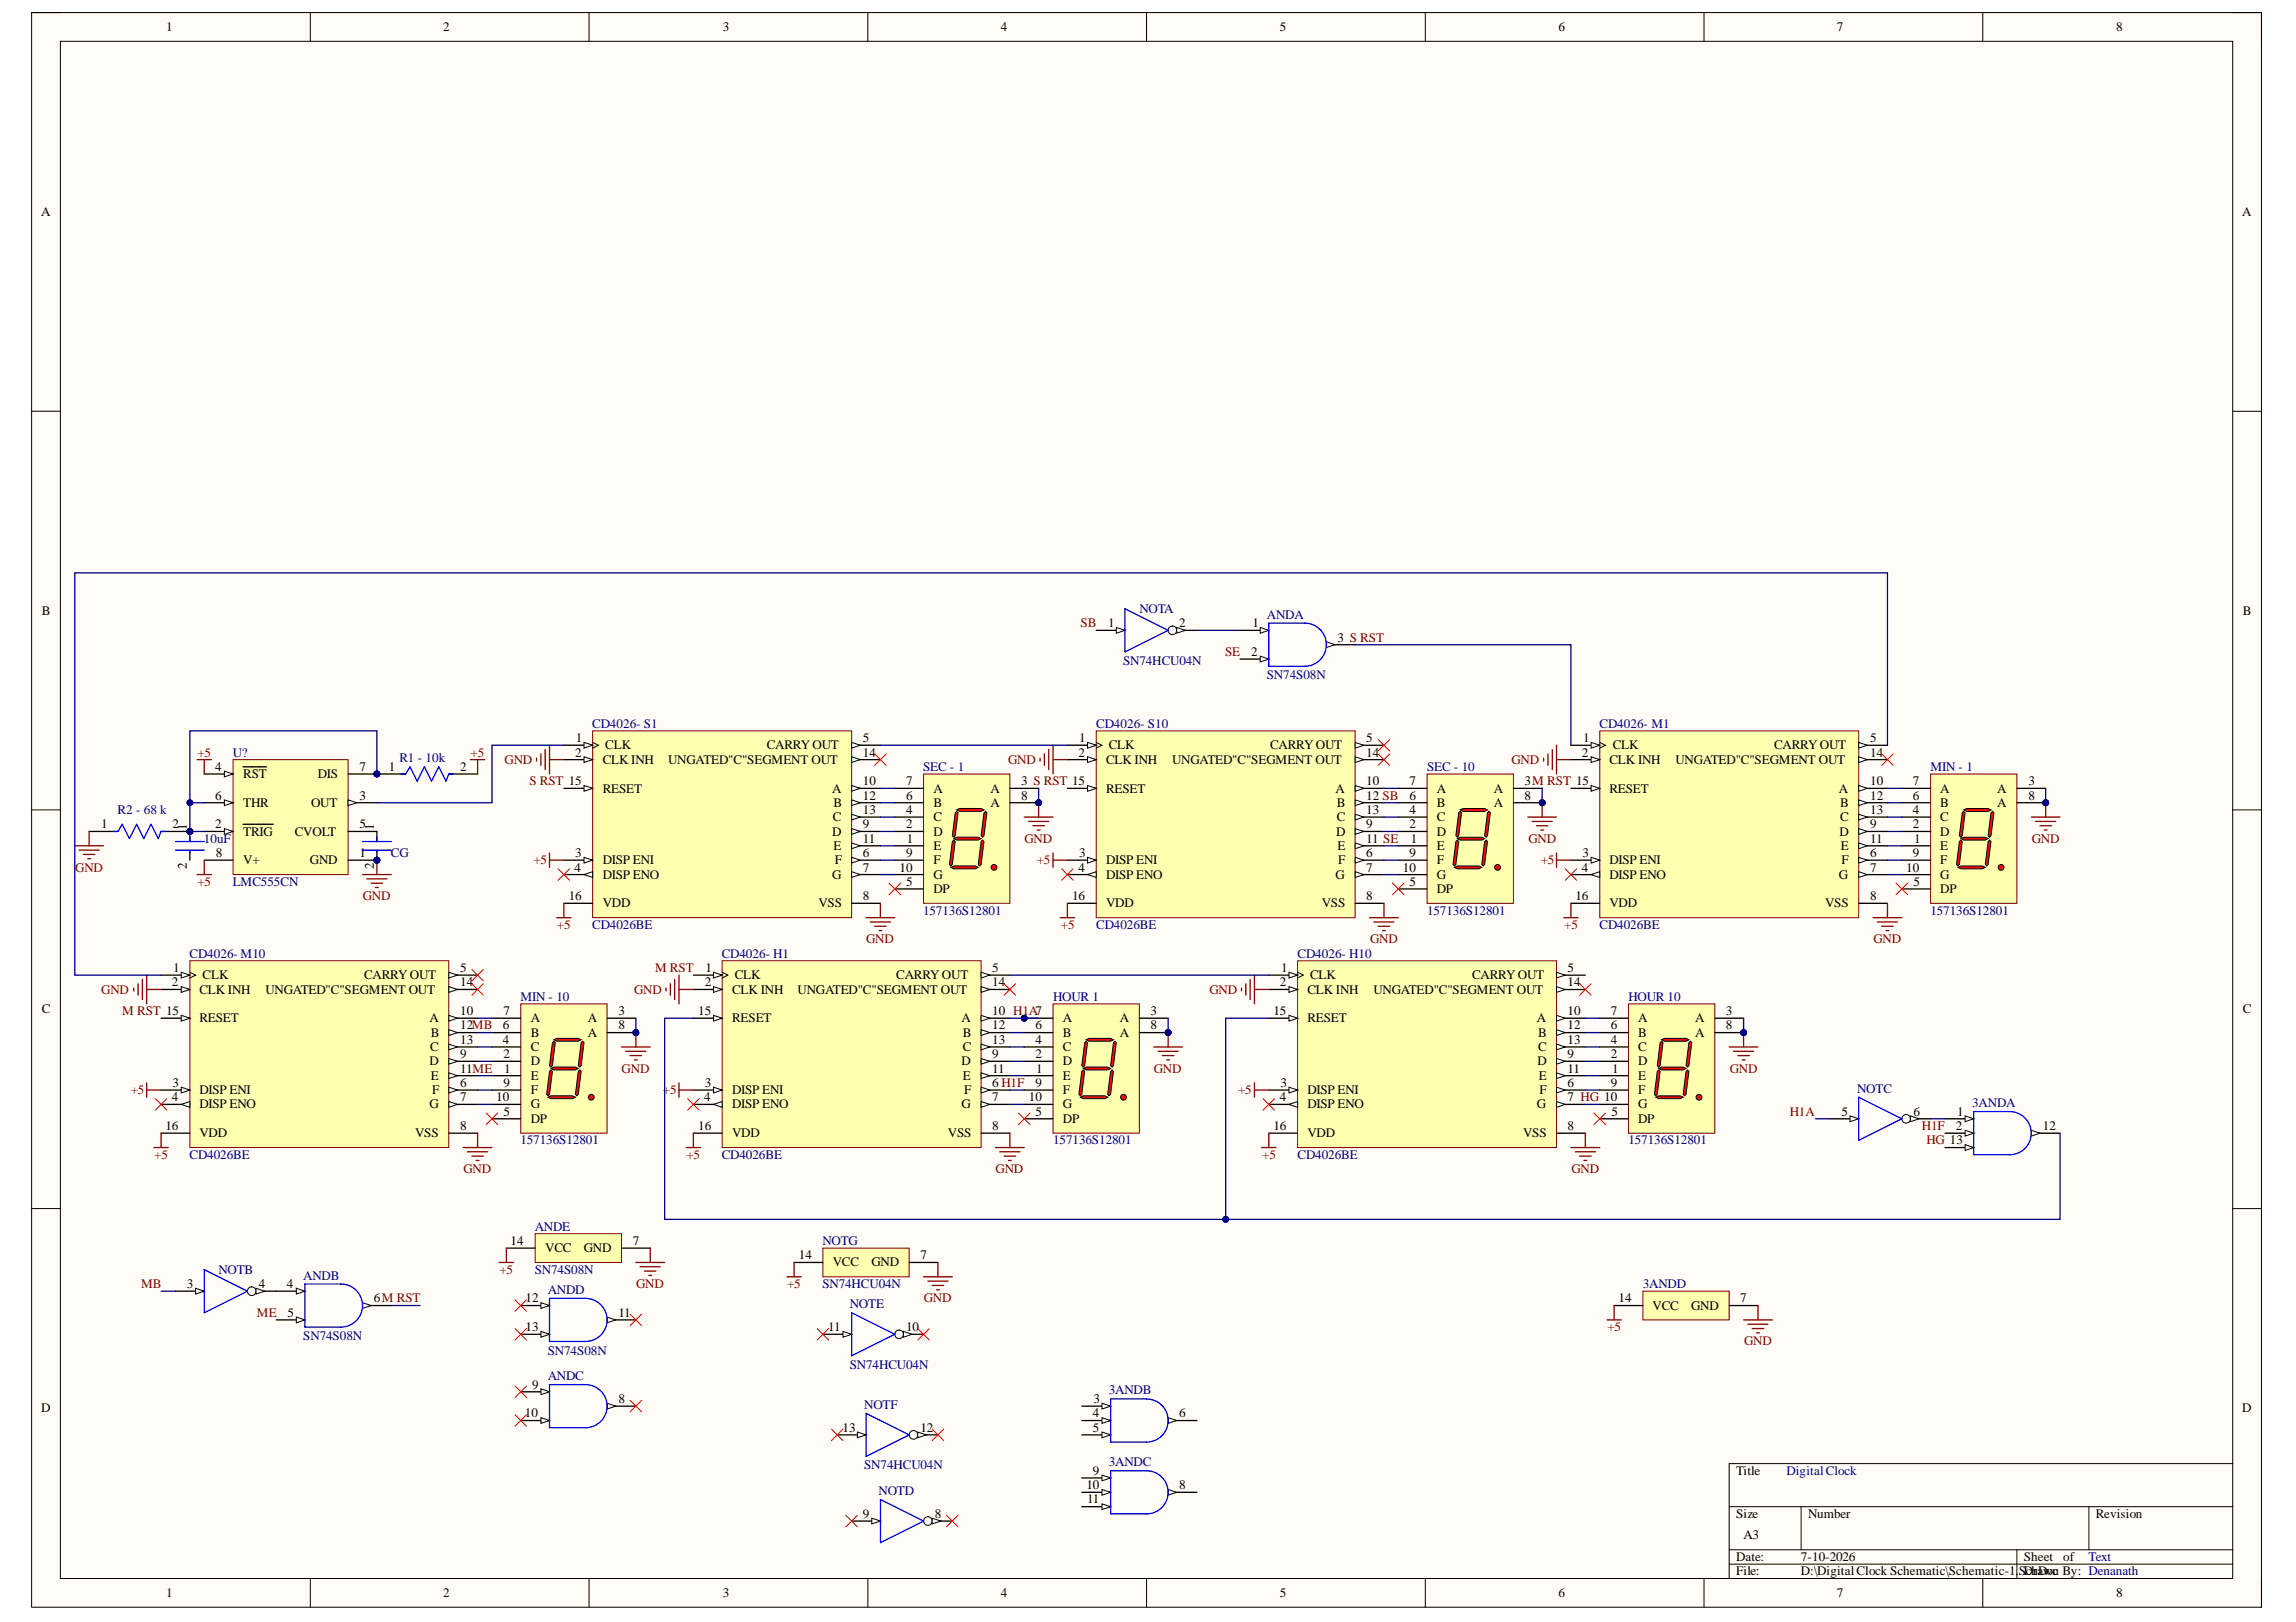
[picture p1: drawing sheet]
<svg xmlns="http://www.w3.org/2000/svg" width="297mm" height="210mm" viewBox="0 0 297 210" stroke-linecap="round" stroke-linejoin="round" font-family="sans-serif">
<defs><g id="words">
<g font-size="1.7">
<text x="21.5" y="4.1">1</text>
<text x="57.3" y="4.1">2</text>
<text x="93.5" y="4.1">3</text>
<text x="129.5" y="4.1">4</text>
<text x="165.6" y="4.1">5</text>
<text x="201.6" y="4.1">6</text>
<text x="237.6" y="4.1">7</text>
<text x="273.8" y="4.1">8</text>
<text x="5.3" y="28">A</text>
<text x="290.1" y="28">A</text>
<text x="5.4" y="79.6">B</text>
<text x="143.3" y="81.2">1</text>
<text x="152.6" y="81.2">2</text>
<text x="162" y="81.2">1</text>
<text x="173" y="83">3 S RST</text>
<text x="290.2" y="79.6">B</text>
<text x="161.9" y="84.9">2</text>
<text x="27.8" y="99.8">4</text>
<text x="31.5" y="100.7">RST</text>
<text x="41.1" y="100.7">DIS</text>
<text x="46.5" y="99.8">7</text>
<text x="50.3" y="99.8">1</text>
<text x="59.5" y="99.8">2</text>
<text x="74.4" y="97.9">2</text>
<text x="74.5" y="96.1">1</text>
<text x="78" y="98.8">CLK INH</text>
<text x="78.3" y="97">CLK</text>
<text x="86.4" y="98.8">UNGATED&quot;C&quot;SEGMENT OUT</text>
<text x="99.2" y="97">CARRYOUT</text>
<text x="111.6" y="96.1">5</text>
<text x="111.6" y="101.6">10</text>
<text x="111.6" y="97.9">14</text>
<text x="117.2" y="101.6">7</text>
<text x="132.1" y="101.6">3 S RST 15</text>
<text x="139.5" y="97.9">2</text>
<text x="139.6" y="96.1">1</text>
<text x="143.1" y="98.8">CLK INH</text>
<text x="143.4" y="97">CLK</text>
<text x="151.6" y="98.8">UNGATED&quot;C&quot;SEGMENT OUT</text>
<text x="164.3" y="97">CARRYOUT</text>
<text x="176.8" y="96.1">5</text>
<text x="176.8" y="101.6">10</text>
<text x="176.8" y="97.9">14</text>
<text x="182.3" y="101.6">7</text>
<text x="197.2" y="101.6">3M RST 15</text>
<text x="204.7" y="97.9">2</text>
<text x="204.8" y="96.1">1</text>
<text x="208.2" y="98.8">CLK INH</text>
<text x="208.6" y="97">CLK</text>
<text x="216.8" y="98.8">UNGATED&quot;C&quot;SEGMENT OUT</text>
<text x="229.5" y="97">CARRYOUT</text>
<text x="242" y="96.1">5</text>
<text x="242" y="101.6">10</text>
<text x="242" y="97.9">14</text>
<text x="247.5" y="101.6">7</text>
<text x="262.4" y="101.6">3</text>
<text x="13.1" y="107.2">1</text>
<text x="22.3" y="107.2">2</text>
<text x="24.2" y="107.4" transform="rotate(-90 24.2 107.4)">1</text>
<text x="27.8" y="107.2">2</text>
<text x="27.8" y="103.5">6</text>
<text x="31.5" y="104.4">THR</text>
<text x="40.3" y="104.4">OUT</text>
<text x="46.5" y="103.5">3</text>
<text x="46.5" y="107.2">5</text>
<text x="48.4" y="107.4" transform="rotate(-90 48.4 107.4)">1</text>
<text x="78" y="102.6">RESET</text>
<text x="107.7" y="102.6">A</text>
<text x="107.7" y="106.3">C</text>
<text x="107.8" y="104.4">B</text>
<text x="111.6" y="107.2">9</text>
<text x="111.6" y="103.5">12</text>
<text x="111.6" y="105.3">13</text>
<text x="117.2" y="107.2">2</text>
<text x="117.2" y="105.3">4</text>
<text x="117.2" y="103.5">6</text>
<text x="120.8" y="106.3">C</text>
<text x="120.8" y="104.4">B</text>
<text x="120.8" y="102.6">A</text>
<text x="128.1" y="102.6">A</text>
<text x="128.1" y="104.4">A</text>
<text x="132.1" y="103.5">8</text>
<text x="143.1" y="102.6">RESET</text>
<text x="172.8" y="102.6">A</text>
<text x="172.9" y="104.4">B</text>
<text x="172.9" y="106.3">C</text>
<text x="176.8" y="107.2">9</text>
<text x="176.8" y="103.5">12 SB</text>
<text x="176.8" y="105.3">13</text>
<text x="182.3" y="107.2">2</text>
<text x="182.3" y="105.3">4</text>
<text x="182.3" y="103.5">6</text>
<text x="185.9" y="106.3">C</text>
<text x="185.9" y="104.4">B</text>
<text x="185.9" y="102.6">A</text>
<text x="193.2" y="102.6">A</text>
<text x="193.2" y="104.4">A</text>
<text x="197.2" y="103.5">8</text>
<text x="208.2" y="102.6">RESET</text>
<text x="237.9" y="102.6">A</text>
<text x="238.1" y="104.4">B</text>
<text x="238.1" y="106.3">C</text>
<text x="242" y="107.2">9</text>
<text x="242" y="103.5">12</text>
<text x="242" y="105.3">13</text>
<text x="247.5" y="107.2">2</text>
<text x="247.5" y="105.3">4</text>
<text x="247.5" y="103.5">6</text>
<text x="251" y="106.3">C</text>
<text x="251" y="104.4">B</text>
<text x="251" y="102.6">A</text>
<text x="258.4" y="102.6">A</text>
<text x="258.4" y="104.4">A</text>
<text x="262.4" y="103.5">8</text>
<text x="24.2" y="112.4" transform="rotate(-90 24.2 112.4)">2</text>
<text x="27.9" y="110.9">8</text>
<text x="31.5" y="108.1">TRIG</text>
<text x="31.5" y="111.9">V+</text>
<text x="38.1" y="108.1">CVOLT</text>
<text x="40.1" y="111.9">GND</text>
<text x="46.5" y="110.9">1</text>
<text x="48.4" y="112.4" transform="rotate(-90 48.4 112.4)">2</text>
<text x="74.3" y="112.8">4</text>
<text x="74.4" y="110.9">3</text>
<text x="78" y="111.9">DISP ENI</text>
<text x="78" y="113.7">DISP ENO</text>
<text x="107.7" y="113.7">G</text>
<text x="107.7" y="108.1">D</text>
<text x="107.8" y="110">E</text>
<text x="108" y="111.9">F</text>
<text x="111.6" y="110.9">6</text>
<text x="111.6" y="112.8">7</text>
<text x="111.6" y="109.1">11</text>
<text x="116.4" y="112.8">10</text>
<text x="117.2" y="110.9">9</text>
<text x="117.3" y="109.1">1</text>
<text x="120.8" y="111.9">F</text>
<text x="120.8" y="113.7">G</text>
<text x="120.8" y="110">E</text>
<text x="120.8" y="108.1">D</text>
<text x="139.5" y="112.8">4</text>
<text x="139.6" y="110.9">3</text>
<text x="143.1" y="111.9">DISP ENI</text>
<text x="143.1" y="113.7">DISP ENO</text>
<text x="172.8" y="113.7">G</text>
<text x="172.9" y="108.1">D</text>
<text x="173" y="110">E</text>
<text x="173.1" y="111.9">F</text>
<text x="176.8" y="110.9">6</text>
<text x="176.8" y="112.8">7</text>
<text x="176.8" y="109.1">11 SE</text>
<text x="181.5" y="112.8">10</text>
<text x="182.3" y="110.9">9</text>
<text x="182.5" y="109.1">1</text>
<text x="185.9" y="111.9">F</text>
<text x="185.9" y="113.7">G</text>
<text x="185.9" y="110">E</text>
<text x="185.9" y="108.1">D</text>
<text x="204.7" y="112.8">4</text>
<text x="204.7" y="110.9">3</text>
<text x="208.2" y="111.9">DISP ENI</text>
<text x="208.2" y="113.7">DISP ENO</text>
<text x="237.9" y="113.7">G</text>
<text x="238" y="108.1">D</text>
<text x="238.1" y="110">E</text>
<text x="238.2" y="111.9">F</text>
<text x="242" y="110.9">6</text>
<text x="242" y="112.8">7</text>
<text x="242" y="109.1">11</text>
<text x="246.6" y="112.8">10</text>
<text x="247.5" y="110.9">9</text>
<text x="247.6" y="109.1">1</text>
<text x="251" y="111.9">F</text>
<text x="251" y="113.7">G</text>
<text x="251" y="110">E</text>
<text x="251" y="108.1">D</text>
<text x="73.6" y="116.5">16</text>
<text x="78" y="117.4">VDD</text>
<text x="105.9" y="117.4">VSS</text>
<text x="111.6" y="116.5">8</text>
<text x="117.2" y="114.6">5</text>
<text x="120.8" y="115.6">DP</text>
<text x="138.7" y="116.5">16</text>
<text x="143.1" y="117.4">VDD</text>
<text x="171" y="117.4">VSS</text>
<text x="176.8" y="116.5">8</text>
<text x="182.3" y="114.6">5</text>
<text x="185.9" y="115.6">DP</text>
<text x="203.8" y="116.5">16</text>
<text x="208.2" y="117.4">VDD</text>
<text x="236.1" y="117.4">VSS</text>
<text x="242" y="116.5">8</text>
<text x="247.5" y="114.6">5</text>
<text x="251" y="115.6">DP</text>
<text x="22.4" y="125.8">1</text>
<text x="59.5" y="125.8">5</text>
<text x="91.3" y="125.8">1</text>
<text x="128.4" y="125.8">5</text>
<text x="165.8" y="125.8">1</text>
<text x="202.8" y="125.8">5</text>
<text x="5.4" y="131.1">C</text>
<text x="22.2" y="127.7">2</text>
<text x="25.8" y="128.6">CLK INH</text>
<text x="26.2" y="126.7">CLK</text>
<text x="34.3" y="128.6">UNGATED&quot;C&quot;SEGMENT OUT</text>
<text x="47.1" y="126.7">CARRYOUT</text>
<text x="59.5" y="131.4">10</text>
<text x="59.5" y="127.7">14</text>
<text x="65.1" y="131.4">7</text>
<text x="80" y="131.4">3</text>
<text x="90.3" y="131.4">15</text>
<text x="91.2" y="127.7">2</text>
<text x="94.7" y="128.6">CLK INH</text>
<text x="95.1" y="126.7">CLK</text>
<text x="103.2" y="128.6">UNGATED&quot;C&quot;SEGMENT OUT</text>
<text x="115.9" y="126.7">CARRYOUT</text>
<text x="128.4" y="131.4">10 H1A7</text>
<text x="128.4" y="127.7">14</text>
<text x="148.8" y="131.4">3</text>
<text x="164.7" y="131.4">15</text>
<text x="165.6" y="127.7">2</text>
<text x="169.1" y="128.6">CLK INH</text>
<text x="169.5" y="126.7">CLK</text>
<text x="177.7" y="128.6">UNGATED&quot;C&quot;SEGMENT OUT</text>
<text x="190.5" y="126.7">CARRYOUT</text>
<text x="202.8" y="131.4">10</text>
<text x="202.8" y="127.7">14</text>
<text x="208.4" y="131.4">7</text>
<text x="223.3" y="131.4">3</text>
<text x="290.2" y="131.1">C</text>
<text x="25.8" y="132.3">RESET</text>
<text x="55.6" y="137.9">D</text>
<text x="55.6" y="132.3">A</text>
<text x="55.6" y="136">C</text>
<text x="55.7" y="134.2">B</text>
<text x="59.5" y="136.9">9</text>
<text x="59.5" y="133.2">12MB</text>
<text x="59.5" y="135.1">13</text>
<text x="65" y="135.1">4</text>
<text x="65" y="133.2">6</text>
<text x="65.1" y="136.9">2</text>
<text x="68.7" y="137.9">D</text>
<text x="68.7" y="136">C</text>
<text x="68.7" y="134.2">B</text>
<text x="68.7" y="132.3">A</text>
<text x="76" y="132.3">A</text>
<text x="76" y="134.2">A</text>
<text x="80" y="133.2">8</text>
<text x="94.7" y="132.3">RESET</text>
<text x="124.4" y="137.9">D</text>
<text x="124.4" y="132.3">A</text>
<text x="124.6" y="134.2">B</text>
<text x="124.6" y="136">C</text>
<text x="128.4" y="136.9">9</text>
<text x="128.4" y="133.2">12</text>
<text x="128.4" y="135.1">13</text>
<text x="134" y="136.9">2</text>
<text x="134" y="135.1">4</text>
<text x="134" y="133.2">6</text>
<text x="137.5" y="137.9">D</text>
<text x="137.5" y="136">C</text>
<text x="137.5" y="134.2">B</text>
<text x="137.5" y="132.3">A</text>
<text x="144.9" y="132.3">A</text>
<text x="144.9" y="134.2">A</text>
<text x="148.8" y="133.2">8</text>
<text x="169.1" y="132.3">RESET</text>
<text x="198.8" y="132.3">A</text>
<text x="198.9" y="137.9">D</text>
<text x="199" y="134.2">B</text>
<text x="199" y="136">C</text>
<text x="202.8" y="136.9">9</text>
<text x="202.8" y="133.2">12</text>
<text x="202.8" y="135.1">13</text>
<text x="208.4" y="136.9">2</text>
<text x="208.4" y="135.1">4</text>
<text x="208.4" y="133.2">6</text>
<text x="211.9" y="137.9">D</text>
<text x="211.9" y="136">C</text>
<text x="211.9" y="134.2">B</text>
<text x="211.9" y="132.3">A</text>
<text x="219.3" y="132.3">A</text>
<text x="219.3" y="134.2">A</text>
<text x="223.3" y="133.2">8</text>
<text x="22.2" y="142.5">4</text>
<text x="22.3" y="140.7">3</text>
<text x="25.8" y="141.6">DISP ENI</text>
<text x="25.8" y="143.4">DISP ENO</text>
<text x="55.6" y="143.4">G</text>
<text x="55.7" y="139.7">E</text>
<text x="55.9" y="141.6">F</text>
<text x="59.5" y="140.7">6</text>
<text x="59.5" y="142.5">7</text>
<text x="59.5" y="138.8">11ME</text>
<text x="64.2" y="142.5">10</text>
<text x="65.1" y="140.7">9</text>
<text x="65.2" y="138.8">1</text>
<text x="68.7" y="141.6">F</text>
<text x="68.7" y="143.4">G</text>
<text x="68.7" y="139.7">E</text>
<text x="91.1" y="142.5">4</text>
<text x="91.2" y="140.7">3</text>
<text x="94.7" y="141.6">DISP ENI</text>
<text x="94.7" y="143.4">DISP ENO</text>
<text x="124.4" y="143.4">G</text>
<text x="124.6" y="139.7">E</text>
<text x="124.7" y="141.6">F</text>
<text x="128.4" y="140.7">6 H1F</text>
<text x="128.4" y="142.5">7</text>
<text x="128.4" y="138.8">11</text>
<text x="133.1" y="142.5">10</text>
<text x="134" y="140.7">9</text>
<text x="134" y="138.8">1</text>
<text x="137.5" y="141.6">F</text>
<text x="137.5" y="143.4">G</text>
<text x="137.5" y="139.7">E</text>
<text x="165.6" y="142.5">4</text>
<text x="165.7" y="140.7">3</text>
<text x="169.1" y="141.6">DISP ENI</text>
<text x="169.1" y="143.4">DISP ENO</text>
<text x="198.8" y="143.4">G</text>
<text x="199.1" y="139.7">E</text>
<text x="199.2" y="141.6">F</text>
<text x="202.8" y="140.7">6</text>
<text x="202.8" y="142.5">7 HG 10</text>
<text x="202.8" y="138.8">11</text>
<text x="208.4" y="140.7">9</text>
<text x="208.6" y="138.8">1</text>
<text x="211.9" y="141.6">F</text>
<text x="211.9" y="143.4">G</text>
<text x="211.9" y="139.7">E</text>
<text x="21.4" y="146.2">16</text>
<text x="25.8" y="147.2">VDD</text>
<text x="53.7" y="147.2">VSS</text>
<text x="59.5" y="146.2">8</text>
<text x="65.1" y="144.4">5</text>
<text x="68.7" y="145.3">DP</text>
<text x="90.3" y="146.2">16</text>
<text x="94.7" y="147.2">VDD</text>
<text x="122.6" y="147.2">VSS</text>
<text x="128.4" y="146.2">8</text>
<text x="134" y="144.4">5</text>
<text x="137.5" y="145.3">DP</text>
<text x="164.7" y="146.2">16</text>
<text x="169.1" y="147.2">VDD</text>
<text x="197" y="147.2">VSS</text>
<text x="202.8" y="146.2">8</text>
<text x="208.5" y="144.4">5</text>
<text x="211.9" y="145.3">DP</text>
<text x="238.2" y="144.4">5</text>
<text x="247.5" y="144.4">6</text>
<text x="253" y="146.2">2</text>
<text x="253.2" y="144.4">1</text>
<text x="264.3" y="146.2">12</text>
<text x="66" y="161.1">14</text>
<text x="81.9" y="161.1">7</text>
<text x="24.2" y="166.7">3</text>
<text x="33.5" y="166.7">4</text>
<text x="37.1" y="166.7">4</text>
<text x="70.5" y="162">VCC</text>
<text x="75.5" y="162">GND</text>
<text x="103.3" y="163">14</text>
<text x="107.7" y="163.9">VCC</text>
<text x="112.7" y="163.9">GND</text>
<text x="119.1" y="163">7</text>
<text x="37.2" y="170.4">5</text>
<text x="48.4" y="168.5">6M RST</text>
<text x="68" y="168.5">12</text>
<text x="68" y="172.3">13</text>
<text x="80" y="170.4">11</text>
<text x="107.2" y="172.3">11</text>
<text x="117.2" y="172.3">10</text>
<text x="209.4" y="168.5">14</text>
<text x="213.8" y="169.5">VCC</text>
<text x="218.8" y="169.5">GND</text>
<text x="225.1" y="168.5">7</text>
<text x="68.8" y="179.7">9</text>
<text x="5.3" y="182.7">D</text>
<text x="67.9" y="183.4">10</text>
<text x="80" y="181.5">8</text>
<text x="109" y="185.3">13</text>
<text x="119.1" y="185.3">12</text>
<text x="141.4" y="183.4">4</text>
<text x="141.4" y="185.3">5</text>
<text x="141.5" y="181.5">3</text>
<text x="152.6" y="183.4">6</text>
<text x="290.1" y="182.7">D</text>
<text x="141.4" y="190.8">9</text>
<text x="224.6" y="190.8">Title</text>
<text x="111.6" y="196.4">9</text>
<text x="120.9" y="196.4">8</text>
<text x="140.6" y="192.7">10</text>
<text x="140.6" y="194.6">11</text>
<text x="152.6" y="192.7">8</text>
<text x="224.6" y="196.4">Size</text>
<text x="233.9" y="196.4">Number</text>
<text x="271.1" y="196.4">Revision</text>
<text x="224.6" y="202">Date:</text>
<text x="224.6" y="203.9">File:</text>
<text x="225.5" y="199.2">A3</text>
<text x="233" y="202">7-10-2026</text>
<text x="233" y="203.9">D:\DigitalClock Schematic\Schematic-1.SchDon By: Denanath</text>
<text x="261.8" y="202">Sheet</text>
<text x="261.8" y="203.9">Drawc</text>
<text x="266.9" y="202">of</text>
<text x="21.5" y="206.6">1</text>
<text x="57.3" y="206.6">2</text>
<text x="93.5" y="206.6">3</text>
<text x="129.5" y="206.6">4</text>
<text x="165.6" y="206.6">5</text>
<text x="201.6" y="206.6">6</text>
<text x="237.6" y="206.6">7</text>
<text x="273.8" y="206.6">8</text>
</g>
<g font-size="1.7" fill="#800000">
<text x="139.8" y="81.2">SB</text>
<text x="158.5" y="84.9">SE</text>
<text x="25.5" y="97.9">+5</text>
<text x="60.9" y="97.9">+5</text>
<text x="65.3" y="98.8">GND</text>
<text x="68.5" y="101.6">S RST 15</text>
<text x="130.4" y="98.8">GND</text>
<text x="195.5" y="98.8">GND</text>
<text x="9.7" y="112.8">GND</text>
<text x="69" y="111.9">+5</text>
<text x="132.5" y="109.1">GND</text>
<text x="134.1" y="111.9">+5</text>
<text x="197.7" y="109.1">GND</text>
<text x="199.3" y="111.9">+5</text>
<text x="262.8" y="109.1">GND</text>
<text x="25.5" y="114.6">+5</text>
<text x="46.9" y="116.5">GND</text>
<text x="72.1" y="120.2">+5</text>
<text x="84.7" y="125.8">M RST</text>
<text x="112.1" y="122.1">GND</text>
<text x="137.3" y="120.2">+5</text>
<text x="177.3" y="122.1">GND</text>
<text x="202.4" y="120.2">+5</text>
<text x="242.4" y="122.1">GND</text>
<text x="13.1" y="128.6">GND</text>
<text x="15.8" y="131.4">M RST 15</text>
<text x="82" y="128.6">GND</text>
<text x="156.5" y="128.6">GND</text>
<text x="16.9" y="141.6">+5</text>
<text x="80.4" y="138.8">GND</text>
<text x="85.8" y="141.6">+5</text>
<text x="149.3" y="138.8">GND</text>
<text x="160.2" y="141.6">+5</text>
<text x="223.8" y="138.8">GND</text>
<text x="20" y="150">+5</text>
<text x="88.8" y="150">+5</text>
<text x="163.3" y="150">+5</text>
<text x="231.6" y="144.4">H1A</text>
<text x="248.6" y="146.2">H1F</text>
<text x="249.2" y="148.1">HG 13</text>
<text x="60" y="151.8">GND</text>
<text x="128.8" y="151.8">GND</text>
<text x="203.3" y="151.8">GND</text>
<text x="18.3" y="166.7">MB</text>
<text x="64.6" y="164.8">+5</text>
<text x="82.3" y="166.7">GND</text>
<text x="101.8" y="166.7">+5</text>
<text x="33.2" y="170.4">ME</text>
<text x="119.5" y="168.5">GND</text>
<text x="208" y="172.3">+5</text>
<text x="225.6" y="174.1">GND</text>
</g>
<g font-size="1.7" fill="#000080">
<text x="147.4" y="79.3">NOTA</text>
<text x="163.9" y="80.1">ANDA</text>
<text x="145.3" y="86">SN74HCU04N</text>
<text x="163.9" y="87.9">SN74S08N</text>
<text x="76.6" y="94.2">CD4026- S1</text>
<text x="141.8" y="94.2">CD4026- S10</text>
<text x="206.9" y="94.2">CD4026- M1</text>
<text x="30.1" y="97.9">U?</text>
<text x="51.7" y="98.7">R1 - 10k</text>
<text x="119.4" y="99.8">SEC - 1</text>
<text x="184.6" y="99.8">SEC - 10</text>
<text x="249.7" y="99.8">MIN - 1</text>
<text x="15.2" y="105.3">R2 - 68 k</text>
<text x="26.4" y="109.1">10uF</text>
<text x="50.6" y="110.9">CG</text>
<text x="30.1" y="114.6">LMC555CN</text>
<text x="119.4" y="118.4">157136S12801</text>
<text x="184.6" y="118.4">157136S12801</text>
<text x="249.7" y="118.4">157136S12801</text>
<text x="24.5" y="123.9">CD4026- M10</text>
<text x="76.6" y="120.2">CD4026BE</text>
<text x="93.4" y="123.9">CD4026- H1</text>
<text x="141.8" y="120.2">CD4026BE</text>
<text x="167.9" y="123.9">CD4026- H10</text>
<text x="206.9" y="120.2">CD4026BE</text>
<text x="67.3" y="129.5">MIN - 10</text>
<text x="136.2" y="129.5">HOUR 1</text>
<text x="210.7" y="129.5">HOUR 10</text>
<text x="240.3" y="141.4">NOTC</text>
<text x="255.1" y="143.3">3ANDA</text>
<text x="24.5" y="150">CD4026BE</text>
<text x="67.3" y="148.1">157136S12801</text>
<text x="93.4" y="150">CD4026BE</text>
<text x="136.2" y="148.1">157136S12801</text>
<text x="167.9" y="150">CD4026BE</text>
<text x="210.7" y="148.1">157136S12801</text>
<text x="69.2" y="159.2">ANDE</text>
<text x="106.4" y="161.1">NOTG</text>
<text x="28.2" y="164.8">NOTB</text>
<text x="39.2" y="165.6">ANDB</text>
<text x="69.2" y="164.8">SN74S08N</text>
<text x="70.9" y="167.4">ANDD</text>
<text x="106.4" y="166.7">SN74HCU04N</text>
<text x="212.5" y="166.7">3ANDD</text>
<text x="39.2" y="173.4">SN74S08N</text>
<text x="109.9" y="169.3">NOTE</text>
<text x="70.9" y="175.3">SN74S08N</text>
<text x="70.9" y="178.6">ANDC</text>
<text x="109.9" y="177.2">SN74HCU04N</text>
<text x="111.8" y="182.3">NOTF</text>
<text x="143.4" y="180.5">3ANDB</text>
<text x="111.8" y="190.2">SN74HCU04N</text>
<text x="143.4" y="189.7">3ANDC</text>
<text x="231.1" y="190.8">DigitalClock</text>
<text x="113.7" y="193.5">NOTD</text>
<text x="270.2" y="202">Text</text>
</g>
</g></defs>
<path d="M4.1 1.6h288.5v206.4h-288.5z" fill-rule="evenodd" fill="#fffcf8"/>
<path d="M4.1 1.6h288.5v206.4h-288.5z" fill="none" stroke="#000" stroke-width=".13"/>
<path d="M7.8 5.3h281v199h-281z" fill-rule="evenodd" fill="#fffcf8"/>
<g fill="none" stroke="#000" stroke-width=".13">
<path d="M4.1 1.6h3.7M7.8 5.3h281v199h-281zM40.1 1.6v3.7M76.2 1.6v3.7M112.3 1.6v3.7M148.3 1.6v3.7M184.4 1.6v3.7M220.5 1.6v3.7M256.5 1.6v3.7M288.8 1.6h3.8v3.7M4.1 53.2h3.7M288.8 53.2h3.8"/>
<path d="M4.1 104.8h3.7M288.8 104.8h3.8M4.1 156.4h3.7M288.8 156.4h3.8M223.7 195h65.1M233 195v5.6M270.2 195v5.6M288.8 189.4h-65.1v14.9M40.1 204.3v3.7M76.2 204.3v3.7M112.3 204.3v3.7M148.3 204.3v3.7"/>
<path d="M184.4 204.3v3.7M220.5 204.3v3.7M223.7 200.6h65.1M223.7 202.4h65.1M256.5 204.3v3.7M260.9 200.6v3.7M292.6 204.3v3.7"/>
</g>
<circle cx="48.8" cy="100.2" r=".37" fill="#000080"/>
<circle cx="48.8" cy="100.2" r=".37" fill="none" stroke="#000080" stroke-width=".13"/>
<circle cx="48.8" cy="111.3" r=".37" fill="#000080"/>
<circle cx="48.8" cy="111.3" r=".37" fill="none" stroke="#000080" stroke-width=".13"/>
<path d="M30.1 98.3h14.9v14.9h-14.9z" fill-rule="evenodd" fill="#ffffb0"/>
<path d="M30.1 98.3h14.9v14.9h-14.9z" fill="none" stroke="#800000" stroke-width=".13"/>
<path d="M26.4 107.6h3.7" fill="none" stroke="#000" stroke-width=".17"/>
<path d="M29 107.2l1.1 .4-1.1 .4z" fill="#f8fcff"/>
<path d="M29 107.2l1.1 .4-1.1 .4z" fill="none" stroke="#000" stroke-width=".13"/>
<path d="M31.4 106.7h3.9M45 103.9h3.8" fill="none" stroke="#000" stroke-width=".17"/>
<path d="M45 103.5l1.2 .4-1.2 .4z" fill="#f8fcff"/>
<path d="M45 103.5l1.2 .4-1.2 .4z" fill="none" stroke="#000" stroke-width=".13"/>
<path d="M26.4 100.2h3.7" fill="none" stroke="#000" stroke-width=".17"/>
<path d="M29 99.8l1.1 .4-1.1 .3z" fill="#f8fcff"/>
<path d="M29 99.8l1.1 .4-1.1 .3z" fill="none" stroke="#000" stroke-width=".13"/>
<path d="M31.4 99.2h3.1M26.4 103.9h3.7M45 107.6h3.8" fill="none" stroke="#000" stroke-width=".17"/>
<path d="M29 103.5l1.1 .4-1.1 .4z" fill="#f8fcff"/>
<path d="M29 103.5l1.1 .4-1.1 .4z" fill="none" stroke="#000" stroke-width=".13"/>
<path d="M45 100.2h3.8" fill="none" stroke="#000" stroke-width=".17"/>
<circle cx="48.8" cy="100.2" r=".37" fill="#000080"/>
<circle cx="48.8" cy="100.2" r=".37" fill="none" stroke="#000080" stroke-width=".13"/>
<path d="M26.4 111.3h3.7M45 111.3h3.8" fill="none" stroke="#000" stroke-width=".17"/>
<circle cx="48.8" cy="111.3" r=".37" fill="#000080"/>
<circle cx="48.8" cy="111.3" r=".37" fill="none" stroke="#000080" stroke-width=".13"/>
<circle cx="134.4" cy="103.9" r=".37" fill="#000080"/>
<circle cx="134.4" cy="103.9" r=".37" fill="none" stroke="#000080" stroke-width=".13"/>
<path d="M119.5 100.2h11.2v16.7h-11.2z" fill-rule="evenodd" fill="#ffffb0"/>
<path d="M119.5 100.2h11.2v16.7h-11.2z" fill="none" stroke="#800000" stroke-width=".13"/>
<path d="M115.8 111.3h3.7M115.8 113.2h3.7M115.8 109.5h3.7M115.8 107.6h3.7M130.7 102h3.7M130.7 103.9h3.7" fill="none" stroke="#000" stroke-width=".17"/>
<circle cx="134.4" cy="103.9" r=".37" fill="#000080"/>
<circle cx="134.4" cy="103.9" r=".37" fill="none" stroke="#000080" stroke-width=".13"/>
<path d="M115.8 105.7h3.7M115.8 115h3.7M115.8 103.9h3.7M115.8 102h3.7" fill="none" stroke="#000" stroke-width=".17"/>
<circle cx="128.6" cy="112.2" r=".37" fill="#f00"/>
<circle cx="128.6" cy="112.2" r=".37" fill="none" stroke="#000" stroke-width=".13"/>
<path d="M123 112.2l.4-.1h2.8l.4 .1-.4 .2h-2.8z" fill-rule="evenodd" fill="#f00"/>
<path d="M123 112.2l.4-.1h2.8l.4 .1-.4 .2h-2.8z" fill="none" stroke="#000" stroke-width=".13"/>
<path d="M123.4 108.5l.4-.2h2.8l.3 .2-.3 .2h-2.8z" fill-rule="evenodd" fill="#f00"/>
<path d="M123.4 108.5l.4-.2h2.8l.3 .2-.3 .2h-2.8z" fill="none" stroke="#000" stroke-width=".13"/>
<path d="M123.8 104.8l.3-.2h2.8l.4 .2-.4 .2h-2.8z" fill-rule="evenodd" fill="#f00"/>
<path d="M123.8 104.8l.3-.2h2.8l.4 .2-.4 .2h-2.8z" fill="none" stroke="#000" stroke-width=".13"/>
<path d="M127.3 105.2l.2-.2 .2 .2-.4 3-.2 .1-.2-.1z" fill-rule="evenodd" fill="#f00"/>
<path d="M127.3 105.2l.2-.2 .2 .2-.4 3-.2 .1-.2-.1z" fill="none" stroke="#000" stroke-width=".13"/>
<path d="M123.6 105.2l.2-.2 .1 .2-.3 3-.2 .1-.2-.1z" fill-rule="evenodd" fill="#f00"/>
<path d="M123.6 105.2l.2-.2 .1 .2-.3 3-.2 .1-.2-.1z" fill="none" stroke="#000" stroke-width=".13"/>
<path d="M123.2 108.9l.2-.2 .2 .2-.4 3-.2 .2-.2-.2z" fill-rule="evenodd" fill="#f00"/>
<path d="M123.2 108.9l.2-.2 .2 .2-.4 3-.2 .2-.2-.2z" fill="none" stroke="#000" stroke-width=".13"/>
<path d="M127.1 108.7l.2 .2-.4 3-.2 .2-.1-.2 .3-3z" fill-rule="evenodd" fill="#f00"/>
<path d="M127.1 108.7l.2 .2-.4 3-.2 .2-.1-.2 .3-3z" fill="none" stroke="#000" stroke-width=".13"/>
<path d="M76.7 94.6h33.5v24.2h-33.5z" fill-rule="evenodd" fill="#ffffb0"/>
<path d="M76.7 94.6h33.5v24.2h-33.5z" fill="none" stroke="#800000" stroke-width=".13"/>
<path d="M73 96.4h3.7" fill="none" stroke="#000" stroke-width=".17"/>
<path d="M75.6 96.1l1.1 .3-1.1 .4z" fill="#f8fcff"/>
<path d="M75.6 96.1l1.1 .3-1.1 .4zM76.7 96.1l.7 .3-.7 .4" fill="none" stroke="#000" stroke-width=".13"/>
<path d="M73 98.3h3.7" fill="none" stroke="#000" stroke-width=".17"/>
<path d="M75.6 97.9l1.1 .4-1.1 .4z" fill="#f8fcff"/>
<path d="M75.6 97.9l1.1 .4-1.1 .4z" fill="none" stroke="#000" stroke-width=".13"/>
<path d="M73 111.3h3.7" fill="none" stroke="#000" stroke-width=".17"/>
<path d="M75.6 110.9l1.1 .4-1.1 .4z" fill="#f8fcff"/>
<path d="M75.6 110.9l1.1 .4-1.1 .4z" fill="none" stroke="#000" stroke-width=".13"/>
<path d="M73 113.2h3.7" fill="none" stroke="#000" stroke-width=".17"/>
<path d="M75.6 113.2l1.1-.4v.7z" fill="#f8fcff"/>
<path d="M75.6 113.2l1.1-.4v.7z" fill="none" stroke="#000" stroke-width=".13"/>
<path d="M110.2 96.4h3.7" fill="none" stroke="#000" stroke-width=".17"/>
<path d="M110.2 96.1l1.1 .3-1.1 .4z" fill="#f8fcff"/>
<path d="M110.2 96.1l1.1 .3-1.1 .4z" fill="none" stroke="#000" stroke-width=".13"/>
<path d="M110.2 111.3h3.7" fill="none" stroke="#000" stroke-width=".17"/>
<path d="M110.2 110.9l1.1 .4-1.1 .4z" fill="#f8fcff"/>
<path d="M110.2 110.9l1.1 .4-1.1 .4z" fill="none" stroke="#000" stroke-width=".13"/>
<path d="M110.2 113.2h3.7" fill="none" stroke="#000" stroke-width=".17"/>
<path d="M110.2 112.8l1.1 .4-1.1 .3z" fill="#f8fcff"/>
<path d="M110.2 112.8l1.1 .4-1.1 .3z" fill="none" stroke="#000" stroke-width=".13"/>
<path d="M110.2 116.9h3.7M110.2 107.6h3.7" fill="none" stroke="#000" stroke-width=".17"/>
<path d="M110.2 107.2l1.1 .4-1.1 .4z" fill="#f8fcff"/>
<path d="M110.2 107.2l1.1 .4-1.1 .4z" fill="none" stroke="#000" stroke-width=".13"/>
<path d="M110.2 102h3.7" fill="none" stroke="#000" stroke-width=".17"/>
<path d="M110.2 101.6l1.1 .4-1.1 .4z" fill="#f8fcff"/>
<path d="M110.2 101.6l1.1 .4-1.1 .4z" fill="none" stroke="#000" stroke-width=".13"/>
<path d="M110.2 109.5h3.7" fill="none" stroke="#000" stroke-width=".17"/>
<path d="M110.2 109.1l1.1 .4-1.1 .3z" fill="#f8fcff"/>
<path d="M110.2 109.1l1.1 .4-1.1 .3z" fill="none" stroke="#000" stroke-width=".13"/>
<path d="M110.2 103.9h3.7" fill="none" stroke="#000" stroke-width=".17"/>
<path d="M110.2 103.5l1.1 .4-1.1 .4z" fill="#f8fcff"/>
<path d="M110.2 103.5l1.1 .4-1.1 .4z" fill="none" stroke="#000" stroke-width=".13"/>
<path d="M110.2 105.7h3.7" fill="none" stroke="#000" stroke-width=".17"/>
<path d="M110.2 105.4l1.1 .3-1.1 .4z" fill="#f8fcff"/>
<path d="M110.2 105.4l1.1 .3-1.1 .4z" fill="none" stroke="#000" stroke-width=".13"/>
<path d="M110.2 98.3h3.7" fill="none" stroke="#000" stroke-width=".17"/>
<path d="M110.2 97.9l1.1 .4-1.1 .4z" fill="#f8fcff"/>
<path d="M110.2 97.9l1.1 .4-1.1 .4z" fill="none" stroke="#000" stroke-width=".13"/>
<path d="M73 102h3.7" fill="none" stroke="#000" stroke-width=".17"/>
<path d="M75.6 101.6l1.1 .4-1.1 .4z" fill="#f8fcff"/>
<path d="M75.6 101.6l1.1 .4-1.1 .4z" fill="none" stroke="#000" stroke-width=".13"/>
<path d="M73 116.9h3.7" fill="none" stroke="#000" stroke-width=".17"/>
<path d="M207 94.6h33.5v24.2h-33.5z" fill-rule="evenodd" fill="#ffffb0"/>
<path d="M207 94.6h33.5v24.2h-33.5z" fill="none" stroke="#800000" stroke-width=".13"/>
<path d="M203.2 96.4h3.8" fill="none" stroke="#000" stroke-width=".17"/>
<path d="M205.8 96.1l1.2 .3-1.2 .4z" fill="#f8fcff"/>
<path d="M205.8 96.1l1.2 .3-1.2 .4zM207 96.1l.7 .3-.7 .4" fill="none" stroke="#000" stroke-width=".13"/>
<path d="M203.2 98.3h3.8" fill="none" stroke="#000" stroke-width=".17"/>
<path d="M205.8 97.9l1.2 .4-1.2 .4z" fill="#f8fcff"/>
<path d="M205.8 97.9l1.2 .4-1.2 .4z" fill="none" stroke="#000" stroke-width=".13"/>
<path d="M203.2 111.3h3.8" fill="none" stroke="#000" stroke-width=".17"/>
<path d="M205.8 110.9l1.2 .4-1.2 .4z" fill="#f8fcff"/>
<path d="M205.8 110.9l1.2 .4-1.2 .4z" fill="none" stroke="#000" stroke-width=".13"/>
<path d="M203.2 113.2h3.8" fill="none" stroke="#000" stroke-width=".17"/>
<path d="M205.8 113.2l1.2-.4v.8z" fill="#f8fcff"/>
<path d="M205.8 113.2l1.2-.4v.8z" fill="none" stroke="#000" stroke-width=".13"/>
<path d="M240.5 96.4h3.7" fill="none" stroke="#000" stroke-width=".17"/>
<path d="M240.5 96.1l1.1 .3-1.1 .4z" fill="#f8fcff"/>
<path d="M240.5 96.1l1.1 .3-1.1 .4z" fill="none" stroke="#000" stroke-width=".13"/>
<path d="M240.5 111.3h3.7" fill="none" stroke="#000" stroke-width=".17"/>
<path d="M240.5 110.9l1.1 .4-1.1 .4z" fill="#f8fcff"/>
<path d="M240.5 110.9l1.1 .4-1.1 .4z" fill="none" stroke="#000" stroke-width=".13"/>
<path d="M240.5 113.2h3.7" fill="none" stroke="#000" stroke-width=".17"/>
<path d="M240.5 112.8l1.1 .4-1.1 .4z" fill="#f8fcff"/>
<path d="M240.5 112.8l1.1 .4-1.1 .4z" fill="none" stroke="#000" stroke-width=".13"/>
<path d="M240.5 116.9h3.7M240.5 107.6h3.7" fill="none" stroke="#000" stroke-width=".17"/>
<path d="M240.5 107.2l1.1 .4-1.1 .4z" fill="#f8fcff"/>
<path d="M240.5 107.2l1.1 .4-1.1 .4z" fill="none" stroke="#000" stroke-width=".13"/>
<path d="M240.5 102h3.7" fill="none" stroke="#000" stroke-width=".17"/>
<path d="M240.5 101.7l1.1 .3-1.1 .4z" fill="#f8fcff"/>
<path d="M240.5 101.7l1.1 .3-1.1 .4z" fill="none" stroke="#000" stroke-width=".13"/>
<path d="M240.5 109.5h3.7" fill="none" stroke="#000" stroke-width=".17"/>
<path d="M240.5 109.1l1.1 .4-1.1 .3z" fill="#f8fcff"/>
<path d="M240.5 109.1l1.1 .4-1.1 .3z" fill="none" stroke="#000" stroke-width=".13"/>
<path d="M240.5 103.9h3.7" fill="none" stroke="#000" stroke-width=".17"/>
<path d="M240.5 103.5l1.1 .4-1.1 .4z" fill="#f8fcff"/>
<path d="M240.5 103.5l1.1 .4-1.1 .4z" fill="none" stroke="#000" stroke-width=".13"/>
<path d="M240.5 105.7h3.7" fill="none" stroke="#000" stroke-width=".17"/>
<path d="M240.5 105.4l1.1 .3-1.1 .4z" fill="#f8fcff"/>
<path d="M240.5 105.4l1.1 .3-1.1 .4z" fill="none" stroke="#000" stroke-width=".13"/>
<path d="M240.5 98.3h3.7" fill="none" stroke="#000" stroke-width=".17"/>
<path d="M240.5 97.9l1.1 .4-1.1 .4z" fill="#f8fcff"/>
<path d="M240.5 97.9l1.1 .4-1.1 .4z" fill="none" stroke="#000" stroke-width=".13"/>
<path d="M203.2 102h3.8" fill="none" stroke="#000" stroke-width=".17"/>
<path d="M205.8 101.7l1.2 .3-1.2 .4z" fill="#f8fcff"/>
<path d="M205.8 101.7l1.2 .3-1.2 .4z" fill="none" stroke="#000" stroke-width=".13"/>
<path d="M203.2 116.9h3.8" fill="none" stroke="#000" stroke-width=".17"/>
<path d="M24.6 124.3h33.5v24.2h-33.5z" fill-rule="evenodd" fill="#ffffb0"/>
<path d="M24.6 124.3h33.5v24.2h-33.5z" fill="none" stroke="#800000" stroke-width=".13"/>
<path d="M20.8 126.2h3.8" fill="none" stroke="#000" stroke-width=".17"/>
<path d="M23.4 125.8l1.2 .4-1.2 .4z" fill="#f8fcff"/>
<path d="M23.4 125.8l1.2 .4-1.2 .4zM24.6 125.8l.7 .4-.7 .4" fill="none" stroke="#000" stroke-width=".13"/>
<path d="M20.8 128h3.8" fill="none" stroke="#000" stroke-width=".17"/>
<path d="M23.4 127.7l1.2 .3-1.2 .4z" fill="#f8fcff"/>
<path d="M23.4 127.7l1.2 .3-1.2 .4z" fill="none" stroke="#000" stroke-width=".13"/>
<path d="M20.8 141.1h3.8" fill="none" stroke="#000" stroke-width=".17"/>
<path d="M23.4 140.7l1.2 .4-1.2 .3z" fill="#f8fcff"/>
<path d="M23.4 140.7l1.2 .4-1.2 .3z" fill="none" stroke="#000" stroke-width=".13"/>
<path d="M20.8 142.9h3.8" fill="none" stroke="#000" stroke-width=".17"/>
<path d="M23.4 142.9l1.2-.3v.7z" fill="#f8fcff"/>
<path d="M23.4 142.9l1.2-.3v.7z" fill="none" stroke="#000" stroke-width=".13"/>
<path d="M58.1 126.2h3.7" fill="none" stroke="#000" stroke-width=".17"/>
<path d="M58.1 125.8l1.1 .4-1.1 .4z" fill="#f8fcff"/>
<path d="M58.1 125.8l1.1 .4-1.1 .4z" fill="none" stroke="#000" stroke-width=".13"/>
<path d="M58.1 141.1h3.7" fill="none" stroke="#000" stroke-width=".17"/>
<path d="M58.1 140.7l1.1 .4-1.1 .3z" fill="#f8fcff"/>
<path d="M58.1 140.7l1.1 .4-1.1 .3z" fill="none" stroke="#000" stroke-width=".13"/>
<path d="M58.1 142.9h3.7" fill="none" stroke="#000" stroke-width=".17"/>
<path d="M58.1 142.6l1.1 .3-1.1 .4z" fill="#f8fcff"/>
<path d="M58.1 142.6l1.1 .3-1.1 .4z" fill="none" stroke="#000" stroke-width=".13"/>
<path d="M58.1 137.3h3.7M58.1 146.6h3.7" fill="none" stroke="#000" stroke-width=".17"/>
<path d="M58.1 137l1.1 .3-1.1 .4z" fill="#f8fcff"/>
<path d="M58.1 137l1.1 .3-1.1 .4z" fill="none" stroke="#000" stroke-width=".13"/>
<path d="M58.1 131.8h3.7" fill="none" stroke="#000" stroke-width=".17"/>
<path d="M58.1 131.4l1.1 .4-1.1 .3z" fill="#f8fcff"/>
<path d="M58.1 131.4l1.1 .4-1.1 .3z" fill="none" stroke="#000" stroke-width=".13"/>
<path d="M58.1 139.2h3.7" fill="none" stroke="#000" stroke-width=".17"/>
<path d="M58.1 138.8l1.1 .4-1.1 .4z" fill="#f8fcff"/>
<path d="M58.1 138.8l1.1 .4-1.1 .4z" fill="none" stroke="#000" stroke-width=".13"/>
<path d="M58.1 133.6h3.7" fill="none" stroke="#000" stroke-width=".17"/>
<path d="M58.1 133.3l1.1 .3-1.1 .4z" fill="#f8fcff"/>
<path d="M58.1 133.3l1.1 .3-1.1 .4z" fill="none" stroke="#000" stroke-width=".13"/>
<path d="M58.1 135.5h3.7" fill="none" stroke="#000" stroke-width=".17"/>
<path d="M58.1 135.1l1.1 .4-1.1 .4z" fill="#f8fcff"/>
<path d="M58.1 135.1l1.1 .4-1.1 .4z" fill="none" stroke="#000" stroke-width=".13"/>
<path d="M58.1 128h3.7" fill="none" stroke="#000" stroke-width=".17"/>
<path d="M58.1 127.7l1.1 .3-1.1 .4z" fill="#f8fcff"/>
<path d="M58.1 127.7l1.1 .3-1.1 .4z" fill="none" stroke="#000" stroke-width=".13"/>
<path d="M20.8 131.8h3.8" fill="none" stroke="#000" stroke-width=".17"/>
<path d="M23.4 131.4l1.2 .4-1.2 .3z" fill="#f8fcff"/>
<path d="M23.4 131.4l1.2 .4-1.2 .3z" fill="none" stroke="#000" stroke-width=".13"/>
<path d="M20.8 146.6h3.8" fill="none" stroke="#000" stroke-width=".17"/>
<path d="M141.8 94.6h33.5v24.2h-33.5z" fill-rule="evenodd" fill="#ffffb0"/>
<path d="M141.8 94.6h33.5v24.2h-33.5z" fill="none" stroke="#800000" stroke-width=".13"/>
<path d="M138.1 96.4h3.7" fill="none" stroke="#000" stroke-width=".17"/>
<path d="M140.7 96.1l1.1 .3-1.1 .4z" fill="#f8fcff"/>
<path d="M140.7 96.1l1.1 .3-1.1 .4zM141.8 96.1l.8 .3-.8 .4" fill="none" stroke="#000" stroke-width=".13"/>
<path d="M138.1 98.3h3.7" fill="none" stroke="#000" stroke-width=".17"/>
<path d="M140.7 97.9l1.1 .4-1.1 .4z" fill="#f8fcff"/>
<path d="M140.7 97.9l1.1 .4-1.1 .4z" fill="none" stroke="#000" stroke-width=".13"/>
<path d="M138.1 111.3h3.7" fill="none" stroke="#000" stroke-width=".17"/>
<path d="M140.7 110.9l1.1 .4-1.1 .4z" fill="#f8fcff"/>
<path d="M140.7 110.9l1.1 .4-1.1 .4z" fill="none" stroke="#000" stroke-width=".13"/>
<path d="M138.1 113.2h3.7" fill="none" stroke="#000" stroke-width=".17"/>
<path d="M140.7 113.2l1.1-.4v.7z" fill="#f8fcff"/>
<path d="M140.7 113.2l1.1-.4v.7z" fill="none" stroke="#000" stroke-width=".13"/>
<path d="M175.3 96.4h3.7" fill="none" stroke="#000" stroke-width=".17"/>
<path d="M175.3 96.1l1.1 .3-1.1 .4z" fill="#f8fcff"/>
<path d="M175.3 96.1l1.1 .3-1.1 .4z" fill="none" stroke="#000" stroke-width=".13"/>
<path d="M175.3 111.3h3.7" fill="none" stroke="#000" stroke-width=".17"/>
<path d="M175.3 110.9l1.1 .4-1.1 .4z" fill="#f8fcff"/>
<path d="M175.3 110.9l1.1 .4-1.1 .4z" fill="none" stroke="#000" stroke-width=".13"/>
<path d="M175.3 113.2h3.7" fill="none" stroke="#000" stroke-width=".17"/>
<path d="M175.3 112.8l1.1 .4-1.1 .4z" fill="#f8fcff"/>
<path d="M175.3 112.8l1.1 .4-1.1 .4z" fill="none" stroke="#000" stroke-width=".13"/>
<path d="M175.3 116.9h3.7M175.3 107.6h3.7" fill="none" stroke="#000" stroke-width=".17"/>
<path d="M175.3 107.2l1.1 .4-1.1 .4z" fill="#f8fcff"/>
<path d="M175.3 107.2l1.1 .4-1.1 .4z" fill="none" stroke="#000" stroke-width=".13"/>
<path d="M175.3 102h3.7" fill="none" stroke="#000" stroke-width=".17"/>
<path d="M175.3 101.7l1.1 .3-1.1 .4z" fill="#f8fcff"/>
<path d="M175.3 101.7l1.1 .3-1.1 .4z" fill="none" stroke="#000" stroke-width=".13"/>
<path d="M175.3 109.5h3.7" fill="none" stroke="#000" stroke-width=".17"/>
<path d="M175.3 109.1l1.1 .4-1.1 .3z" fill="#f8fcff"/>
<path d="M175.3 109.1l1.1 .4-1.1 .3z" fill="none" stroke="#000" stroke-width=".13"/>
<path d="M175.3 103.9h3.7" fill="none" stroke="#000" stroke-width=".17"/>
<path d="M175.3 103.5l1.1 .4-1.1 .4z" fill="#f8fcff"/>
<path d="M175.3 103.5l1.1 .4-1.1 .4z" fill="none" stroke="#000" stroke-width=".13"/>
<path d="M175.3 105.7h3.7" fill="none" stroke="#000" stroke-width=".17"/>
<path d="M175.3 105.4l1.1 .3-1.1 .4z" fill="#f8fcff"/>
<path d="M175.3 105.4l1.1 .3-1.1 .4z" fill="none" stroke="#000" stroke-width=".13"/>
<path d="M175.3 98.3h3.7" fill="none" stroke="#000" stroke-width=".17"/>
<path d="M175.3 97.9l1.1 .4-1.1 .4z" fill="#f8fcff"/>
<path d="M175.3 97.9l1.1 .4-1.1 .4z" fill="none" stroke="#000" stroke-width=".13"/>
<path d="M138.1 102h3.7" fill="none" stroke="#000" stroke-width=".17"/>
<path d="M140.7 101.6l1.1 .4-1.1 .4z" fill="#f8fcff"/>
<path d="M140.7 101.6l1.1 .4-1.1 .4z" fill="none" stroke="#000" stroke-width=".13"/>
<path d="M138.1 116.9h3.7" fill="none" stroke="#000" stroke-width=".17"/>
<path d="M93.4 124.3h33.5v24.2h-33.5z" fill-rule="evenodd" fill="#ffffb0"/>
<path d="M93.4 124.3h33.5v24.2h-33.5z" fill="none" stroke="#800000" stroke-width=".13"/>
<path d="M89.7 126.2h3.7" fill="none" stroke="#000" stroke-width=".17"/>
<path d="M92.3 125.8l1.1 .4-1.1 .4z" fill="#f8fcff"/>
<path d="M92.3 125.8l1.1 .4-1.1 .4zM93.4 125.8l.8 .4-.8 .4" fill="none" stroke="#000" stroke-width=".13"/>
<path d="M89.7 128h3.7" fill="none" stroke="#000" stroke-width=".17"/>
<path d="M92.3 127.7l1.1 .3-1.1 .4z" fill="#f8fcff"/>
<path d="M92.3 127.7l1.1 .3-1.1 .4z" fill="none" stroke="#000" stroke-width=".13"/>
<path d="M89.7 141.1h3.7" fill="none" stroke="#000" stroke-width=".17"/>
<path d="M92.3 140.7l1.1 .4-1.1 .3z" fill="#f8fcff"/>
<path d="M92.3 140.7l1.1 .4-1.1 .3z" fill="none" stroke="#000" stroke-width=".13"/>
<path d="M89.7 142.9h3.7" fill="none" stroke="#000" stroke-width=".17"/>
<path d="M92.3 142.9l1.1-.3v.7z" fill="#f8fcff"/>
<path d="M92.3 142.9l1.1-.3v.7z" fill="none" stroke="#000" stroke-width=".13"/>
<path d="M126.9 126.2h3.8" fill="none" stroke="#000" stroke-width=".17"/>
<path d="M126.9 125.8l1.1 .4-1.1 .4z" fill="#f8fcff"/>
<path d="M126.9 125.8l1.1 .4-1.1 .4z" fill="none" stroke="#000" stroke-width=".13"/>
<path d="M126.9 141.1h3.8" fill="none" stroke="#000" stroke-width=".17"/>
<path d="M126.9 140.7l1.1 .4-1.1 .3z" fill="#f8fcff"/>
<path d="M126.9 140.7l1.1 .4-1.1 .3z" fill="none" stroke="#000" stroke-width=".13"/>
<path d="M126.9 142.9h3.8" fill="none" stroke="#000" stroke-width=".17"/>
<path d="M126.9 142.6l1.1 .3-1.1 .4z" fill="#f8fcff"/>
<path d="M126.9 142.6l1.1 .3-1.1 .4z" fill="none" stroke="#000" stroke-width=".13"/>
<path d="M126.9 137.3h3.8M126.9 146.6h3.8" fill="none" stroke="#000" stroke-width=".17"/>
<path d="M126.9 137l1.1 .3-1.1 .4z" fill="#f8fcff"/>
<path d="M126.9 137l1.1 .3-1.1 .4z" fill="none" stroke="#000" stroke-width=".13"/>
<path d="M126.9 131.8h3.8" fill="none" stroke="#000" stroke-width=".17"/>
<path d="M126.9 131.4l1.1 .4-1.1 .3z" fill="#f8fcff"/>
<path d="M126.9 131.4l1.1 .4-1.1 .3z" fill="none" stroke="#000" stroke-width=".13"/>
<path d="M126.9 139.2h3.8" fill="none" stroke="#000" stroke-width=".17"/>
<path d="M126.9 138.8l1.1 .4-1.1 .4z" fill="#f8fcff"/>
<path d="M126.9 138.8l1.1 .4-1.1 .4z" fill="none" stroke="#000" stroke-width=".13"/>
<path d="M126.9 133.6h3.8" fill="none" stroke="#000" stroke-width=".17"/>
<path d="M126.9 133.3l1.1 .3-1.1 .4z" fill="#f8fcff"/>
<path d="M126.9 133.3l1.1 .3-1.1 .4z" fill="none" stroke="#000" stroke-width=".13"/>
<path d="M126.9 135.5h3.8" fill="none" stroke="#000" stroke-width=".17"/>
<path d="M126.9 135.1l1.1 .4-1.1 .4z" fill="#f8fcff"/>
<path d="M126.9 135.1l1.1 .4-1.1 .4z" fill="none" stroke="#000" stroke-width=".13"/>
<path d="M126.9 128h3.8" fill="none" stroke="#000" stroke-width=".17"/>
<path d="M126.9 127.7l1.1 .3-1.1 .4z" fill="#f8fcff"/>
<path d="M126.9 127.7l1.1 .3-1.1 .4z" fill="none" stroke="#000" stroke-width=".13"/>
<path d="M89.7 131.8h3.7" fill="none" stroke="#000" stroke-width=".17"/>
<path d="M92.3 131.4l1.1 .4-1.1 .3z" fill="#f8fcff"/>
<path d="M92.3 131.4l1.1 .4-1.1 .3z" fill="none" stroke="#000" stroke-width=".13"/>
<path d="M89.7 146.6h3.7" fill="none" stroke="#000" stroke-width=".17"/>
<path d="M167.9 124.3h33.5v24.2h-33.5z" fill-rule="evenodd" fill="#ffffb0"/>
<path d="M167.9 124.3h33.5v24.2h-33.5z" fill="none" stroke="#800000" stroke-width=".13"/>
<path d="M164.2 126.2h3.7" fill="none" stroke="#000" stroke-width=".17"/>
<path d="M166.8 125.8l1.1 .4-1.1 .4z" fill="#f8fcff"/>
<path d="M166.8 125.8l1.1 .4-1.1 .4zM167.9 125.8l.7 .4-.7 .4" fill="none" stroke="#000" stroke-width=".13"/>
<path d="M164.2 128h3.7" fill="none" stroke="#000" stroke-width=".17"/>
<path d="M166.8 127.7l1.1 .3-1.1 .4z" fill="#f8fcff"/>
<path d="M166.8 127.7l1.1 .3-1.1 .4z" fill="none" stroke="#000" stroke-width=".13"/>
<path d="M164.2 141.1h3.7" fill="none" stroke="#000" stroke-width=".17"/>
<path d="M166.8 140.7l1.1 .4-1.1 .3z" fill="#f8fcff"/>
<path d="M166.8 140.7l1.1 .4-1.1 .3z" fill="none" stroke="#000" stroke-width=".13"/>
<path d="M164.2 142.9h3.7" fill="none" stroke="#000" stroke-width=".17"/>
<path d="M166.8 142.9l1.1-.3v.7z" fill="#f8fcff"/>
<path d="M166.8 142.9l1.1-.3v.7z" fill="none" stroke="#000" stroke-width=".13"/>
<path d="M201.4 126.2h3.7" fill="none" stroke="#000" stroke-width=".17"/>
<path d="M201.4 125.8l1.1 .4-1.1 .4z" fill="#f8fcff"/>
<path d="M201.4 125.8l1.1 .4-1.1 .4z" fill="none" stroke="#000" stroke-width=".13"/>
<path d="M201.4 141.1h3.7" fill="none" stroke="#000" stroke-width=".17"/>
<path d="M201.4 140.7l1.1 .4-1.1 .3z" fill="#f8fcff"/>
<path d="M201.4 140.7l1.1 .4-1.1 .3z" fill="none" stroke="#000" stroke-width=".13"/>
<path d="M201.4 142.9h3.7" fill="none" stroke="#000" stroke-width=".17"/>
<path d="M201.4 142.6l1.1 .3-1.1 .4z" fill="#f8fcff"/>
<path d="M201.4 142.6l1.1 .3-1.1 .4z" fill="none" stroke="#000" stroke-width=".13"/>
<path d="M201.4 137.3h3.7M201.4 146.6h3.7" fill="none" stroke="#000" stroke-width=".17"/>
<path d="M201.4 137l1.1 .3-1.1 .4z" fill="#f8fcff"/>
<path d="M201.4 137l1.1 .3-1.1 .4z" fill="none" stroke="#000" stroke-width=".13"/>
<path d="M201.4 131.8h3.7" fill="none" stroke="#000" stroke-width=".17"/>
<path d="M201.4 131.4l1.1 .4-1.1 .3z" fill="#f8fcff"/>
<path d="M201.4 131.4l1.1 .4-1.1 .3z" fill="none" stroke="#000" stroke-width=".13"/>
<path d="M201.4 139.2h3.7" fill="none" stroke="#000" stroke-width=".17"/>
<path d="M201.4 138.8l1.1 .4-1.1 .4z" fill="#f8fcff"/>
<path d="M201.4 138.8l1.1 .4-1.1 .4z" fill="none" stroke="#000" stroke-width=".13"/>
<path d="M201.4 133.6h3.7" fill="none" stroke="#000" stroke-width=".17"/>
<path d="M201.4 133.3l1.1 .3-1.1 .4z" fill="#f8fcff"/>
<path d="M201.4 133.3l1.1 .3-1.1 .4z" fill="none" stroke="#000" stroke-width=".13"/>
<path d="M201.4 135.5h3.7" fill="none" stroke="#000" stroke-width=".17"/>
<path d="M201.4 135.1l1.1 .4-1.1 .4z" fill="#f8fcff"/>
<path d="M201.4 135.1l1.1 .4-1.1 .4z" fill="none" stroke="#000" stroke-width=".13"/>
<path d="M201.4 128.1h3.7" fill="none" stroke="#000" stroke-width=".17"/>
<path d="M201.4 127.7l1.1 .4-1.1 .3z" fill="#f8fcff"/>
<path d="M201.4 127.7l1.1 .4-1.1 .3z" fill="none" stroke="#000" stroke-width=".13"/>
<path d="M164.2 131.8h3.7" fill="none" stroke="#000" stroke-width=".17"/>
<path d="M166.8 131.4l1.1 .4-1.1 .3z" fill="#f8fcff"/>
<path d="M166.8 131.4l1.1 .4-1.1 .3z" fill="none" stroke="#000" stroke-width=".13"/>
<path d="M164.2 146.6h3.7" fill="none" stroke="#000" stroke-width=".17"/>
<circle cx="199.5" cy="103.9" r=".37" fill="#000080"/>
<circle cx="199.5" cy="103.9" r=".37" fill="none" stroke="#000080" stroke-width=".13"/>
<path d="M184.6 100.2h11.2v16.7h-11.2z" fill-rule="evenodd" fill="#ffffb0"/>
<path d="M184.6 100.2h11.2v16.7h-11.2z" fill="none" stroke="#800000" stroke-width=".13"/>
<path d="M180.9 111.3h3.7M180.9 113.2h3.7M180.9 109.5h3.7M180.9 107.6h3.7M195.8 102h3.7M195.8 103.9h3.7" fill="none" stroke="#000" stroke-width=".17"/>
<circle cx="199.5" cy="103.9" r=".37" fill="#000080"/>
<circle cx="199.5" cy="103.9" r=".37" fill="none" stroke="#000080" stroke-width=".13"/>
<path d="M180.9 105.7h3.7M180.9 115h3.7M180.9 103.9h3.7M180.9 102h3.7" fill="none" stroke="#000" stroke-width=".17"/>
<circle cx="193.7" cy="112.2" r=".38" fill="#f00"/>
<circle cx="193.7" cy="112.2" r=".38" fill="none" stroke="#000" stroke-width=".13"/>
<path d="M188.2 112.2l.3-.1h2.8l.4 .1-.4 .2h-2.8z" fill-rule="evenodd" fill="#f00"/>
<path d="M188.2 112.2l.3-.1h2.8l.4 .1-.4 .2h-2.8z" fill="none" stroke="#000" stroke-width=".13"/>
<path d="M188.5 108.5l.4-.2h2.8l.4 .2-.4 .2h-2.8z" fill-rule="evenodd" fill="#f00"/>
<path d="M188.5 108.5l.4-.2h2.8l.4 .2-.4 .2h-2.8z" fill="none" stroke="#000" stroke-width=".13"/>
<path d="M188.9 104.8l.4-.2h2.8l.3 .2-.3 .2h-2.8z" fill-rule="evenodd" fill="#f00"/>
<path d="M188.9 104.8l.4-.2h2.8l.3 .2-.3 .2h-2.8z" fill="none" stroke="#000" stroke-width=".13"/>
<path d="M192.4 105.2l.2-.2 .2 .2-.4 3-.1 .1-.2-.1z" fill-rule="evenodd" fill="#f00"/>
<path d="M192.4 105.2l.2-.2 .2 .2-.4 3-.1 .1-.2-.1z" fill="none" stroke="#000" stroke-width=".13"/>
<path d="M188.7 105.2l.2-.2 .2 .2-.4 3-.2 .1-.2-.1z" fill-rule="evenodd" fill="#f00"/>
<path d="M188.7 105.2l.2-.2 .2 .2-.4 3-.2 .1-.2-.1z" fill="none" stroke="#000" stroke-width=".13"/>
<path d="M188.3 108.9l.2-.2 .2 .2-.4 3-.1 .2-.2-.2z" fill-rule="evenodd" fill="#f00"/>
<path d="M188.3 108.9l.2-.2 .2 .2-.4 3-.1 .2-.2-.2z" fill="none" stroke="#000" stroke-width=".13"/>
<path d="M192.1 108.9l.2-.2 .1 .2-.3 3-.2 .2-.2-.2z" fill-rule="evenodd" fill="#f00"/>
<path d="M192.1 108.9l.2-.2 .1 .2-.3 3-.2 .2-.2-.2z" fill="none" stroke="#000" stroke-width=".13"/>
<circle cx="264.7" cy="103.9" r=".37" fill="#000080"/>
<circle cx="264.7" cy="103.9" r=".37" fill="none" stroke="#000080" stroke-width=".13"/>
<path d="M249.8 100.2h11.1v16.7h-11.1z" fill-rule="evenodd" fill="#ffffb0"/>
<path d="M249.8 100.2h11.1v16.7h-11.1z" fill="none" stroke="#800000" stroke-width=".13"/>
<path d="M246 111.3h3.8M246 113.2h3.8M246 109.5h3.8M246 107.6h3.8M260.9 102h3.8M260.9 103.9h3.8" fill="none" stroke="#000" stroke-width=".17"/>
<circle cx="264.7" cy="103.9" r=".37" fill="#000080"/>
<circle cx="264.7" cy="103.9" r=".37" fill="none" stroke="#000080" stroke-width=".13"/>
<path d="M246 105.7h3.8M246 115h3.8M246 103.9h3.8M246 102h3.8" fill="none" stroke="#000" stroke-width=".17"/>
<circle cx="258.9" cy="112.2" r=".38" fill="#f00"/>
<circle cx="258.9" cy="112.2" r=".38" fill="none" stroke="#000" stroke-width=".13"/>
<path d="M253.3 112.2l.4-.1h2.8l.3 .1-.3 .2h-2.8z" fill-rule="evenodd" fill="#f00"/>
<path d="M253.3 112.2l.4-.1h2.8l.3 .1-.3 .2h-2.8z" fill="none" stroke="#000" stroke-width=".13"/>
<path d="M253.7 108.5l.3-.2h2.8l.4 .2-.4 .2h-2.8z" fill-rule="evenodd" fill="#f00"/>
<path d="M253.7 108.5l.3-.2h2.8l.4 .2-.4 .2h-2.8z" fill="none" stroke="#000" stroke-width=".13"/>
<path d="M254 104.8l.4-.2h2.8l.4 .2-.4 .2h-2.8z" fill-rule="evenodd" fill="#f00"/>
<path d="M254 104.8l.4-.2h2.8l.4 .2-.4 .2h-2.8z" fill="none" stroke="#000" stroke-width=".13"/>
<path d="M257.6 105.2l.2-.2 .2 .2-.4 3-.2 .1-.2-.1z" fill-rule="evenodd" fill="#f00"/>
<path d="M257.6 105.2l.2-.2 .2 .2-.4 3-.2 .1-.2-.1z" fill="none" stroke="#000" stroke-width=".13"/>
<path d="M253.9 105.2l.1-.2 .2 .2-.3 3-.2 .1-.2-.1z" fill-rule="evenodd" fill="#f00"/>
<path d="M253.9 105.2l.1-.2 .2 .2-.3 3-.2 .1-.2-.1z" fill="none" stroke="#000" stroke-width=".13"/>
<path d="M253.5 108.9l.2-.2 .2 .2-.4 3-.2 .2-.2-.2z" fill-rule="evenodd" fill="#f00"/>
<path d="M253.5 108.9l.2-.2 .2 .2-.4 3-.2 .2-.2-.2z" fill="none" stroke="#000" stroke-width=".13"/>
<path d="M257.2 108.9l.2-.2 .2 .2-.4 3-.2 .2-.2-.2z" fill-rule="evenodd" fill="#f00"/>
<path d="M257.2 108.9l.2-.2 .2 .2-.4 3-.2 .2-.2-.2z" fill="none" stroke="#000" stroke-width=".13"/>
<circle cx="225.6" cy="133.6" r=".37" fill="#000080"/>
<circle cx="225.6" cy="133.6" r=".37" fill="none" stroke="#000080" stroke-width=".13"/>
<path d="M210.7 129.9h11.1v16.7h-11.1z" fill-rule="evenodd" fill="#ffffb0"/>
<path d="M210.7 129.9h11.1v16.7h-11.1z" fill="none" stroke="#800000" stroke-width=".13"/>
<path d="M207 139.2h3.7M207 137.3h3.7M221.8 131.8h3.8M221.8 133.6h3.8M207 141.1h3.7M207 142.9h3.7" fill="none" stroke="#000" stroke-width=".17"/>
<circle cx="225.6" cy="133.6" r=".37" fill="#000080"/>
<circle cx="225.6" cy="133.6" r=".37" fill="none" stroke="#000080" stroke-width=".13"/>
<path d="M207 135.5h3.7M207 133.6h3.7M207 131.8h3.7M207 144.8h3.7" fill="none" stroke="#000" stroke-width=".17"/>
<circle cx="219.8" cy="142" r=".37" fill="#f00"/>
<circle cx="219.8" cy="142" r=".37" fill="none" stroke="#000" stroke-width=".13"/>
<path d="M214.2 142l.4-.2h2.8l.4 .2-.4 .2h-2.8z" fill-rule="evenodd" fill="#f00"/>
<path d="M214.2 142l.4-.2h2.8l.4 .2-.4 .2h-2.8z" fill="none" stroke="#000" stroke-width=".13"/>
<path d="M214.6 138.3l.4-.2h2.8l.3 .2-.3 .2h-2.8z" fill-rule="evenodd" fill="#f00"/>
<path d="M214.6 138.3l.4-.2h2.8l.3 .2-.3 .2h-2.8z" fill="none" stroke="#000" stroke-width=".13"/>
<path d="M215 134.6l.3-.2h2.8l.4 .2-.4 .1h-2.8z" fill-rule="evenodd" fill="#f00"/>
<path d="M215 134.6l.3-.2h2.8l.4 .2-.4 .1h-2.8z" fill="none" stroke="#000" stroke-width=".13"/>
<path d="M218.5 134.9l.2-.2 .2 .2-.4 3-.2 .2-.2-.2z" fill-rule="evenodd" fill="#f00"/>
<path d="M218.5 134.9l.2-.2 .2 .2-.4 3-.2 .2-.2-.2z" fill="none" stroke="#000" stroke-width=".13"/>
<path d="M214.8 134.9l.2-.2 .1 .2-.3 3-.2 .2-.2-.2z" fill-rule="evenodd" fill="#f00"/>
<path d="M214.8 134.9l.2-.2 .1 .2-.3 3-.2 .2-.2-.2z" fill="none" stroke="#000" stroke-width=".13"/>
<path d="M214.4 138.6l.2-.1 .2 .1-.4 3-.2 .2-.2-.2z" fill-rule="evenodd" fill="#f00"/>
<path d="M214.4 138.6l.2-.1 .2 .1-.4 3-.2 .2-.2-.2z" fill="none" stroke="#000" stroke-width=".13"/>
<path d="M218.1 138.6l.2-.1 .2 .1-.4 3-.2 .2-.1-.2z" fill-rule="evenodd" fill="#f00"/>
<path d="M218.1 138.6l.2-.1 .2 .1-.4 3-.2 .2-.1-.2z" fill="none" stroke="#000" stroke-width=".13"/>
<circle cx="151.1" cy="133.6" r=".37" fill="#000080"/>
<circle cx="151.1" cy="133.6" r=".37" fill="none" stroke="#000080" stroke-width=".13"/>
<circle cx="132.5" cy="131.8" r=".37" fill="#000080"/>
<circle cx="132.5" cy="131.8" r=".37" fill="none" stroke="#000080" stroke-width=".13"/>
<path d="M136.2 129.9h11.2v16.7h-11.2z" fill-rule="evenodd" fill="#ffffb0"/>
<path d="M136.2 129.9h11.2v16.7h-11.2z" fill="none" stroke="#800000" stroke-width=".13"/>
<path d="M132.5 139.2h3.7M132.5 137.3h3.7M147.4 131.8h3.7M147.4 133.6h3.7M132.5 141.1h3.7M132.5 142.9h3.7" fill="none" stroke="#000" stroke-width=".17"/>
<circle cx="151.1" cy="133.6" r=".37" fill="#000080"/>
<circle cx="151.1" cy="133.6" r=".37" fill="none" stroke="#000080" stroke-width=".13"/>
<path d="M132.5 135.5h3.7M132.5 133.6h3.7M132.5 131.8h3.7M132.5 144.8h3.7" fill="none" stroke="#000" stroke-width=".17"/>
<circle cx="132.5" cy="131.8" r=".37" fill="#000080"/>
<circle cx="132.5" cy="131.8" r=".37" fill="none" stroke="#000080" stroke-width=".13"/>
<circle cx="145.4" cy="142" r=".37" fill="#f00"/>
<circle cx="145.4" cy="142" r=".37" fill="none" stroke="#000" stroke-width=".13"/>
<path d="M139.8 142l.3-.2h2.8l.4 .2-.4 .2h-2.8z" fill-rule="evenodd" fill="#f00"/>
<path d="M139.8 142l.3-.2h2.8l.4 .2-.4 .2h-2.8z" fill="none" stroke="#000" stroke-width=".13"/>
<path d="M140.1 138.3l.4-.2h2.8l.4 .2-.4 .2h-2.8z" fill-rule="evenodd" fill="#f00"/>
<path d="M140.1 138.3l.4-.2h2.8l.4 .2-.4 .2h-2.8z" fill="none" stroke="#000" stroke-width=".13"/>
<path d="M140.5 134.6l.4-.2h2.8l.3 .2-.3 .1h-2.8z" fill-rule="evenodd" fill="#f00"/>
<path d="M140.5 134.6l.4-.2h2.8l.3 .2-.3 .1h-2.8z" fill="none" stroke="#000" stroke-width=".13"/>
<path d="M144 134.9l.2-.2 .2 .2-.4 3-.1 .2-.2-.2z" fill-rule="evenodd" fill="#f00"/>
<path d="M144 134.9l.2-.2 .2 .2-.4 3-.1 .2-.2-.2z" fill="none" stroke="#000" stroke-width=".13"/>
<path d="M140.3 134.9l.2-.2 .2 .2-.4 3-.2 .2-.1-.2z" fill-rule="evenodd" fill="#f00"/>
<path d="M140.3 134.9l.2-.2 .2 .2-.4 3-.2 .2-.1-.2z" fill="none" stroke="#000" stroke-width=".13"/>
<path d="M140 138.6l.1-.1 .2 .1-.3 3-.2 .2-.2-.2z" fill-rule="evenodd" fill="#f00"/>
<path d="M140 138.6l.1-.1 .2 .1-.3 3-.2 .2-.2-.2z" fill="none" stroke="#000" stroke-width=".13"/>
<path d="M143.9 138.5l.1 .1-.3 3-.2 .2-.2-.2 .4-3z" fill-rule="evenodd" fill="#f00"/>
<path d="M143.9 138.5l.1 .1-.3 3-.2 .2-.2-.2 .4-3z" fill="none" stroke="#000" stroke-width=".13"/>
<circle cx="82.3" cy="133.6" r=".37" fill="#000080"/>
<circle cx="82.3" cy="133.6" r=".37" fill="none" stroke="#000080" stroke-width=".13"/>
<path d="M67.4 129.9h11.1v16.7h-11.1z" fill-rule="evenodd" fill="#ffffb0"/>
<path d="M67.4 129.9h11.1v16.7h-11.1z" fill="none" stroke="#800000" stroke-width=".13"/>
<path d="M63.6 139.2h3.8M63.6 137.3h3.8M78.5 131.8h3.8M78.5 133.6h3.8M63.6 141.1h3.8M63.6 142.9h3.8" fill="none" stroke="#000" stroke-width=".17"/>
<circle cx="82.3" cy="133.6" r=".37" fill="#000080"/>
<circle cx="82.3" cy="133.6" r=".37" fill="none" stroke="#000080" stroke-width=".13"/>
<path d="M63.6 135.5h3.8M63.6 133.6h3.8M63.6 131.8h3.8M63.6 144.8h3.8" fill="none" stroke="#000" stroke-width=".17"/>
<circle cx="76.5" cy="142" r=".37" fill="#f00"/>
<circle cx="76.5" cy="142" r=".37" fill="none" stroke="#000" stroke-width=".13"/>
<path d="M70.9 142l.4-.2h2.8l.3 .2-.3 .2h-2.8z" fill-rule="evenodd" fill="#f00"/>
<path d="M70.9 142l.4-.2h2.8l.3 .2-.3 .2h-2.8z" fill="none" stroke="#000" stroke-width=".13"/>
<path d="M71.3 138.3l.4-.2h2.7l.4 .2-.4 .2h-2.7z" fill-rule="evenodd" fill="#f00"/>
<path d="M71.3 138.3l.4-.2h2.7l.4 .2-.4 .2h-2.7z" fill="none" stroke="#000" stroke-width=".13"/>
<path d="M71.7 134.6l.3-.2h2.8l.4 .2-.4 .1h-2.8z" fill-rule="evenodd" fill="#f00"/>
<path d="M71.7 134.6l.3-.2h2.8l.4 .2-.4 .1h-2.8z" fill="none" stroke="#000" stroke-width=".13"/>
<path d="M75.2 134.9l.2-.2 .2 .2-.4 3-.2 .2-.2-.2z" fill-rule="evenodd" fill="#f00"/>
<path d="M75.2 134.9l.2-.2 .2 .2-.4 3-.2 .2-.2-.2z" fill="none" stroke="#000" stroke-width=".13"/>
<path d="M71.5 134.9l.2-.2 .1 .2-.3 3-.2 .2-.2-.2z" fill-rule="evenodd" fill="#f00"/>
<path d="M71.5 134.9l.2-.2 .1 .2-.3 3-.2 .2-.2-.2z" fill="none" stroke="#000" stroke-width=".13"/>
<path d="M71.3 138.5l.2 .1-.4 3-.2 .2-.2-.2 .4-3z" fill-rule="evenodd" fill="#f00"/>
<path d="M71.3 138.5l.2 .1-.4 3-.2 .2-.2-.2 .4-3z" fill="none" stroke="#000" stroke-width=".13"/>
<path d="M74.8 138.6l.2-.1 .2 .1-.4 3-.2 .2-.2-.2z" fill-rule="evenodd" fill="#f00"/>
<path d="M74.8 138.6l.2-.1 .2 .1-.4 3-.2 .2-.2-.2z" fill="none" stroke="#000" stroke-width=".13"/>
<path d="M46.9 113.2h3.7M47.5 113.7h2.6M48 114.3h1.5M48.6 114.8h.3M48.8 111.3v1.9" fill="none" stroke="#800000" stroke-width=".17"/>
<circle cx="48.8" cy="111.3" r=".37" fill="#000080"/>
<circle cx="48.8" cy="111.3" r=".37" fill="none" stroke="#000080" stroke-width=".13"/>
<circle cx="24.6" cy="107.6" r=".37" fill="#000080"/>
<circle cx="24.6" cy="107.6" r=".37" fill="none" stroke="#000080" stroke-width=".13"/>
<path d="M11.5 107.6h3.8M20.8 107.6h3.8" fill="none" stroke="#000" stroke-width=".17"/>
<circle cx="24.6" cy="107.6" r=".37" fill="#000080"/>
<circle cx="24.6" cy="107.6" r=".37" fill="none" stroke="#000080" stroke-width=".13"/>
<path d="M14.7 107.6h.6l.5-.9 .9 1.8 1-1.8 .9 1.8 .9-1.8 1 1.8 .3-.9h.6" fill="none" stroke="#00f" stroke-width=".17"/>
<circle cx="48.8" cy="100.2" r=".37" fill="#000080"/>
<circle cx="48.8" cy="100.2" r=".37" fill="none" stroke="#000080" stroke-width=".13"/>
<path d="M48.8 100.2h3.7" fill="none" stroke="#000" stroke-width=".17"/>
<circle cx="48.8" cy="100.2" r=".37" fill="#000080"/>
<circle cx="48.8" cy="100.2" r=".37" fill="none" stroke="#000080" stroke-width=".13"/>
<path d="M58.1 100.2h3.7" fill="none" stroke="#000" stroke-width=".17"/>
<path d="M51.9 100.2h.6l.5-1 1 1.9 .9-1.9 .9 1.9 1-1.9 .9 1.9 .4-.9h.5" fill="none" stroke="#00f" stroke-width=".17"/>
<circle cx="24.6" cy="107.6" r=".37" fill="#000080"/>
<circle cx="24.6" cy="107.6" r=".37" fill="none" stroke="#000080" stroke-width=".13"/>
<path d="M24.6 107.6v1.3" fill="none" stroke="#000" stroke-width=".17"/>
<circle cx="24.6" cy="107.6" r=".37" fill="#000080"/>
<circle cx="24.6" cy="107.6" r=".37" fill="none" stroke="#000080" stroke-width=".13"/>
<path d="M24.6 110.2v1.1" fill="none" stroke="#000" stroke-width=".17"/>
<path d="M22.7 108.9h3.7M22.7 110h3.7M24.6 108.3v.6M24.6 110.2v.2" fill="none" stroke="#00f" stroke-width=".17"/>
<path d="M25.5 98.3h1.9M26.4 98.3v1.9M9.7 109.5h3.7M10.2 110h2.6M10.8 110.6h1.5M11.3 111.1h.4M11.5 107.6v1.9" fill="none" stroke="#800000" stroke-width=".17"/>
<circle cx="48.8" cy="111.3" r=".37" fill="#000080"/>
<circle cx="48.8" cy="111.3" r=".37" fill="none" stroke="#000080" stroke-width=".13"/>
<path d="M48.8 107.6v1.3M48.8 110.2v1.1" fill="none" stroke="#000" stroke-width=".17"/>
<circle cx="48.8" cy="111.3" r=".37" fill="#000080"/>
<circle cx="48.8" cy="111.3" r=".37" fill="none" stroke="#000080" stroke-width=".13"/>
<path d="M46.9 108.9h3.7M46.9 110h3.7M48.8 108.3v.6M48.8 110.2v.2" fill="none" stroke="#00f" stroke-width=".17"/>
<g fill="none" stroke="#800000" stroke-width=".17">
<path d="M60.9 98.3h1.8M61.8 98.3v1.9M69.4 98.1v.4M70 97.6v1.4M70.5 97v2.6M71.1 98.3h1.9M71.1 96.4v3.8M134.6 98.1v.4M135.1 97.6v1.4M135.7 97v2.6M136.2 98.3h1.9M136.2 96.4v3.8"/>
<path d="M199.7 98.1v.4M200.3 97.6v1.4M200.8 97v2.6M201.4 98.3h1.8M201.4 96.4v3.8M25.5 113.2h1.9M26.4 111.3v1.9M71.1 110.4v1.8M71.1 111.3h1.9M72 118.8h1.9M73 116.9v1.9M112 118.8h3.8"/>
<path d="M112.6 119.3h2.6M113.2 119.9h1.4M113.9 116.9v1.9M136.2 111.3h1.9M136.2 110.4v1.8M137.2 118.8h1.8M138.1 116.9v1.9M177.2 118.8h3.7M177.7 119.3h2.6M178.3 119.9h1.5M179 116.9v1.9M201.4 111.3h1.8"/>
<path d="M201.4 110.4v1.8M202.3 118.8h1.9M203.2 116.9v1.9M242.3 118.8h3.7M242.9 119.3h2.6M243.4 119.9h1.5M244.2 116.9v1.9M17.3 127.9v.3M17.9 127.3v1.5M18.4 126.7v2.7M19 126.2v3.7M19 128h1.8"/>
<path d="M86.2 127.9v.3M86.7 127.3v1.5M87.3 126.7v2.7M87.8 128h1.9M87.8 126.2v3.7M113.7 120.4h.4M160.6 127.9v.3M161.2 127.3v1.5M161.7 126.7v2.7M162.3 128h1.9M162.3 126.2v3.7M178.9 120.4h.3"/>
<path d="M244 120.4h.4M19 140.1v1.9M19 141.1h1.8M19.9 148.5h1.9M20.8 146.6v1.9M59.9 148.5h3.7M60.5 149.1h2.6M61 149.6h1.5M61.6 150.2h.4M61.8 146.6v1.9M87.8 140.1v1.9M87.8 141.1h1.9"/>
<path d="M88.8 148.5h1.8M89.7 146.6v1.9M128.8 148.5h3.7M129.3 149.1h2.7M129.9 149.6h1.5M130.5 150.2h.3M130.7 146.6v1.9M162.3 140.1v1.9M162.3 141.1h1.9M163.2 148.5h1.9M164.2 146.6v1.9M203.2 148.5h3.8"/>
<path d="M203.8 149.1h2.6M204.4 149.6h1.4M204.9 150.2h.4M205.1 146.6v1.9"/>
</g>
<path d="M141.8 81.6h3.7" fill="none" stroke="#000" stroke-width=".17"/>
<path d="M144.4 81.2l1.1 .4-1.1 .3z" fill="#f8fcff"/>
<path d="M144.4 81.2l1.1 .4-1.1 .3z" fill="none" stroke="#000" stroke-width=".13"/>
<path d="M151.1 81.6h3.7" fill="none" stroke="#000" stroke-width=".17"/>
<circle cx="151.7" cy="81.6" r=".56" fill="#f8fcff"/>
<circle cx="151.7" cy="81.6" r=".56" fill="none" stroke="#000" stroke-width=".13"/>
<path d="M152.2 81.2l1.2 .4-1.2 .3z" fill="#f8fcff"/>
<path d="M152.2 81.2l1.2 .4-1.2 .3z" fill="none" stroke="#000" stroke-width=".13"/>
<path d="M145.5 78.8l5.6 2.8-5.6 2.8z" fill="none" stroke="#00f" stroke-width=".17"/>
<path d="M22.7 167.1h3.7" fill="none" stroke="#000" stroke-width=".17"/>
<path d="M25.3 166.7l1.1 .4-1.1 .4z" fill="#f8fcff"/>
<path d="M25.3 166.7l1.1 .4-1.1 .4z" fill="none" stroke="#000" stroke-width=".13"/>
<path d="M32 167.1h3.7" fill="none" stroke="#000" stroke-width=".17"/>
<circle cx="32.6" cy="167.1" r=".56" fill="#f8fcff"/>
<circle cx="32.6" cy="167.1" r=".56" fill="none" stroke="#000" stroke-width=".13"/>
<path d="M33.1 166.7l1.1 .4-1.1 .4z" fill="#f8fcff"/>
<path d="M33.1 166.7l1.1 .4-1.1 .4z" fill="none" stroke="#000" stroke-width=".13"/>
<path d="M26.4 164.3l5.6 2.8-5.6 2.8z" fill="none" stroke="#00f" stroke-width=".17"/>
<path d="M236.7 144.8h3.8" fill="none" stroke="#000" stroke-width=".17"/>
<path d="M239.3 144.4l1.2 .4-1.2 .4z" fill="#f8fcff"/>
<path d="M239.3 144.4l1.2 .4-1.2 .4z" fill="none" stroke="#000" stroke-width=".13"/>
<path d="M246 144.8h3.8" fill="none" stroke="#000" stroke-width=".17"/>
<circle cx="246.6" cy="144.8" r=".56" fill="#f8fcff"/>
<circle cx="246.6" cy="144.8" r=".56" fill="none" stroke="#000" stroke-width=".13"/>
<path d="M247.2 144.4l1.1 .4-1.1 .4z" fill="#f8fcff"/>
<path d="M247.2 144.4l1.1 .4-1.1 .4z" fill="none" stroke="#000" stroke-width=".13"/>
<path d="M240.5 142l5.5 2.8-5.5 2.8z" fill="none" stroke="#00f" stroke-width=".17"/>
<path d="M119.5 196.8h3.7" fill="none" stroke="#000" stroke-width=".17"/>
<circle cx="120" cy="196.8" r=".56" fill="#f8fcff"/>
<circle cx="120" cy="196.8" r=".56" fill="none" stroke="#000" stroke-width=".13"/>
<path d="M120.6 196.5l1.1 .3-1.1 .4z" fill="#f8fcff"/>
<path d="M120.6 196.5l1.1 .3-1.1 .4z" fill="none" stroke="#000" stroke-width=".13"/>
<path d="M110.2 196.8h3.7" fill="none" stroke="#000" stroke-width=".17"/>
<path d="M112.8 196.5l1.1 .3-1.1 .4z" fill="#f8fcff"/>
<path d="M112.8 196.5l1.1 .3-1.1 .4z" fill="none" stroke="#000" stroke-width=".13"/>
<path d="M113.9 194.1l5.6 2.7-5.6 2.8z" fill="none" stroke="#00f" stroke-width=".17"/>
<path d="M115.8 172.7h3.7" fill="none" stroke="#000" stroke-width=".17"/>
<circle cx="116.3" cy="172.7" r=".56" fill="#f8fcff"/>
<circle cx="116.3" cy="172.7" r=".56" fill="none" stroke="#000" stroke-width=".13"/>
<path d="M116.9 172.3l1.1 .4-1.1 .3z" fill="#f8fcff"/>
<path d="M116.9 172.3l1.1 .4-1.1 .3z" fill="none" stroke="#000" stroke-width=".13"/>
<path d="M106.5 172.7h3.7" fill="none" stroke="#000" stroke-width=".17"/>
<path d="M109.1 172.3l1.1 .4-1.1 .3z" fill="#f8fcff"/>
<path d="M109.1 172.3l1.1 .4-1.1 .3z" fill="none" stroke="#000" stroke-width=".13"/>
<path d="M110.2 169.9l5.6 2.8-5.6 2.8z" fill="none" stroke="#00f" stroke-width=".17"/>
<path d="M117.6 185.7h3.7" fill="none" stroke="#000" stroke-width=".17"/>
<circle cx="118.2" cy="185.7" r=".56" fill="#f8fcff"/>
<circle cx="118.2" cy="185.7" r=".56" fill="none" stroke="#000" stroke-width=".13"/>
<path d="M118.7 185.3l1.2 .4-1.2 .4z" fill="#f8fcff"/>
<path d="M118.7 185.3l1.2 .4-1.2 .4z" fill="none" stroke="#000" stroke-width=".13"/>
<path d="M108.3 185.7h3.7" fill="none" stroke="#000" stroke-width=".17"/>
<path d="M110.9 185.3l1.1 .4-1.1 .4z" fill="#f8fcff"/>
<path d="M110.9 185.3l1.1 .4-1.1 .4z" fill="none" stroke="#000" stroke-width=".13"/>
<path d="M112 182.9l5.6 2.8-5.6 2.8z" fill="none" stroke="#00f" stroke-width=".17"/>
<path d="M106.5 161.5h11.1v3.7h-11.1z" fill-rule="evenodd" fill="#ffffb0"/>
<path d="M106.5 161.5h11.1v3.7h-11.1z" fill="none" stroke="#800000" stroke-width=".13"/>
<path d="M160.4 81.6h3.8M102.7 163.4h3.8M117.6 163.4h3.7" fill="none" stroke="#000" stroke-width=".17"/>
<path d="M101.8 165.2h1.9M102.7 163.4v1.8M119.5 165.2h3.7M120 165.8h2.6M120.6 166.3h1.5M121.2 166.9h.3M121.3 163.4v1.8" fill="none" stroke="#800000" stroke-width=".17"/>
<path d="M163 81.2l1.2 .4-1.2 .3z" fill="#f8fcff"/>
<path d="M163 81.2l1.2 .4-1.2 .3z" fill="none" stroke="#000" stroke-width=".13"/>
<path d="M160.4 85.3h3.8" fill="none" stroke="#000" stroke-width=".17"/>
<path d="M163 84.9l1.2 .4-1.2 .4z" fill="#f8fcff"/>
<path d="M163 84.9l1.2 .4-1.2 .4z" fill="none" stroke="#000" stroke-width=".13"/>
<path d="M171.6 83.4h3.7" fill="none" stroke="#000" stroke-width=".17"/>
<path d="M171.6 83.1l1.1 .3-1.1 .4z" fill="#f8fcff"/>
<path d="M171.6 83.1l1.1 .3-1.1 .4z" fill="none" stroke="#000" stroke-width=".13"/>
<path d="M164.2 80.6h4.6a2.79 2.79 0 0 1 2.8 2.8 2.79 2.79 0 0 1-2.8 2.8h-4.6z" fill="none" stroke="#00f" stroke-width=".17"/>
<path d="M35.7 167.1h3.8" fill="none" stroke="#000" stroke-width=".17"/>
<path d="M38.3 166.7l1.2 .4-1.2 .4z" fill="#f8fcff"/>
<path d="M38.3 166.7l1.2 .4-1.2 .4z" fill="none" stroke="#000" stroke-width=".13"/>
<path d="M35.7 170.8h3.8" fill="none" stroke="#000" stroke-width=".17"/>
<path d="M38.3 170.4l1.2 .4-1.2 .4z" fill="#f8fcff"/>
<path d="M38.3 170.4l1.2 .4-1.2 .4z" fill="none" stroke="#000" stroke-width=".13"/>
<path d="M46.9 169h3.7" fill="none" stroke="#000" stroke-width=".17"/>
<path d="M46.9 168.6l1.1 .4-1.1 .3z" fill="#f8fcff"/>
<path d="M46.9 168.6l1.1 .4-1.1 .3z" fill="none" stroke="#000" stroke-width=".13"/>
<path d="M39.5 166.2h4.6a2.79 2.79 0 0 1 2.8 2.8 2.79 2.79 0 0 1-2.8 2.7h-4.6z" fill="none" stroke="#00f" stroke-width=".17"/>
<path d="M78.5 170.8h3.8" fill="none" stroke="#000" stroke-width=".17"/>
<path d="M78.5 170.4l1.2 .4-1.2 .4z" fill="#f8fcff"/>
<path d="M78.5 170.4l1.2 .4-1.2 .4z" fill="none" stroke="#000" stroke-width=".13"/>
<path d="M67.4 169h3.7" fill="none" stroke="#000" stroke-width=".17"/>
<path d="M70 168.6l1.1 .4-1.1 .3z" fill="#f8fcff"/>
<path d="M70 168.6l1.1 .4-1.1 .3z" fill="none" stroke="#000" stroke-width=".13"/>
<path d="M67.4 172.7h3.7" fill="none" stroke="#000" stroke-width=".17"/>
<path d="M70 172.3l1.1 .4-1.1 .3z" fill="#f8fcff"/>
<path d="M70 172.3l1.1 .4-1.1 .3z" fill="none" stroke="#000" stroke-width=".13"/>
<path d="M71.1 168h4.6a2.79 2.79 0 0 1 2.8 2.8 2.79 2.79 0 0 1-2.8 2.8h-4.6z" fill="none" stroke="#00f" stroke-width=".17"/>
<path d="M69.2 159.7h11.2v3.7h-11.2z" fill-rule="evenodd" fill="#ffffb0"/>
<path d="M69.2 159.7h11.2v3.7h-11.2z" fill="none" stroke="#800000" stroke-width=".13"/>
<path d="M65.5 161.5h3.7M80.4 161.5h3.7" fill="none" stroke="#000" stroke-width=".17"/>
<path d="M262.8 105.7h3.7M263.4 106.3h2.6M263.9 106.9h1.5M264.5 107.4h.3M264.7 103.9v1.8M64.6 163.4h1.8M65.5 161.5v1.9M82.3 163.4h3.7M82.8 163.9h2.6M83.4 164.5h1.5M83.9 165h.4M84.1 161.5v1.9" fill="none" stroke="#800000" stroke-width=".17"/>
<g fill="none" stroke="#f00" stroke-width=".13">
<path d="M113.2 97.6l1.4 1.4M114.6 97.6l-1.4 1.4M178.3 97.6l1.5 1.4M179.8 97.6l-1.5 1.4M243.4 97.6l1.5 1.4M244.9 97.6l-1.5 1.4M72.2 112.4l1.5 1.5M73.7 112.4l-1.5 1.5M115 114.3l1.5 1.5M116.5 114.3l-1.5 1.5M137.3 112.4l1.5 1.5M138.8 112.4l-1.5 1.5"/>
<path d="M180.2 114.3l1.4 1.5M181.6 114.3l-1.4 1.5M202.5 112.4l1.5 1.5M204 112.4l-1.5 1.5M245.3 114.3l1.5 1.5M246.8 114.3l-1.5 1.5M61 127.3l1.5 1.5M62.5 127.3l-1.5 1.5M129.9 127.3l1.5 1.5M131.4 127.3l-1.5 1.5M204.4 127.3l1.4 1.5M205.8 127.3l-1.4 1.5"/>
<path d="M20.1 142.2l1.5 1.5M21.6 142.2l-1.5 1.5M62.9 144l1.5 1.5M64.4 144l-1.5 1.5M89 142.2l1.4 1.5M90.4 142.2l-1.4 1.5M131.8 144l1.5 1.5M133.3 144l-1.5 1.5M163.4 142.2l1.5 1.5M164.9 142.2l-1.5 1.5M206.2 144l1.5 1.5M207.7 144l-1.5 1.5"/>
<path d="M66.6 168.2l1.5 1.5M66.6 171.9l1.5 1.5M68.1 168.2l-1.5 1.5M68.1 171.9l-1.5 1.5M81.5 170.1l1.5 1.5M83 170.1l-1.5 1.5M105.7 171.9l1.5 1.5M107.2 171.9l-1.5 1.5M118.7 171.9l1.5 1.5M120.2 171.9l-1.5 1.5M107.6 184.9l1.5 1.5M109.1 184.9l-1.5 1.5"/>
<path d="M120.6 184.9l1.5 1.5M122.1 184.9l-1.5 1.5"/>
</g>
<circle cx="264.7" cy="103.9" r=".37" fill="#000080"/>
<circle cx="264.7" cy="103.9" r=".37" fill="none" stroke="#000080" stroke-width=".13"/>
<path d="M223.7 135.5h3.7M224.3 136h2.6M224.8 136.6h1.5M225.4 137.2h.4M225.6 133.6v1.9" fill="none" stroke="#800000" stroke-width=".17"/>
<circle cx="225.6" cy="133.6" r=".37" fill="#000080"/>
<circle cx="225.6" cy="133.6" r=".37" fill="none" stroke="#000080" stroke-width=".13"/>
<path d="M197.7 105.7h3.7M198.2 106.3h2.6M198.8 106.9h1.5M199.3 107.4h.4M199.5 103.9v1.8" fill="none" stroke="#800000" stroke-width=".17"/>
<circle cx="199.5" cy="103.9" r=".37" fill="#000080"/>
<circle cx="199.5" cy="103.9" r=".37" fill="none" stroke="#000080" stroke-width=".13"/>
<path d="M149.3 135.5h3.7M149.8 136h2.6M150.4 136.6h1.5M150.9 137.2h.4M151.1 133.6v1.9" fill="none" stroke="#800000" stroke-width=".17"/>
<circle cx="151.1" cy="133.6" r=".37" fill="#000080"/>
<circle cx="151.1" cy="133.6" r=".37" fill="none" stroke="#000080" stroke-width=".13"/>
<path d="M80.4 135.5h3.7M81 136h2.6M81.5 136.6h1.5M82.1 137.2h.3M82.3 133.6v1.9" fill="none" stroke="#800000" stroke-width=".17"/>
<circle cx="82.3" cy="133.6" r=".37" fill="#000080"/>
<circle cx="82.3" cy="133.6" r=".37" fill="none" stroke="#000080" stroke-width=".13"/>
<path d="M132.5 105.7h3.7M133.1 106.3h2.6M133.6 106.9h1.5M134.2 107.4h.4M134.4 103.9v1.8" fill="none" stroke="#800000" stroke-width=".17"/>
<circle cx="134.4" cy="103.9" r=".37" fill="#000080"/>
<circle cx="134.4" cy="103.9" r=".37" fill="none" stroke="#000080" stroke-width=".13"/>
<path d="M178.3 95.7l1.5 1.5M179.8 95.7l-1.5 1.5M61 125.4l1.5 1.5M62.5 125.4l-1.5 1.5" fill="none" stroke="#f00" stroke-width=".13"/>
<path d="M67.4 183.8h3.7" fill="none" stroke="#000" stroke-width=".17"/>
<path d="M70 183.5l1.1 .3-1.1 .4z" fill="#f8fcff"/>
<path d="M70 183.5l1.1 .3-1.1 .4z" fill="none" stroke="#000" stroke-width=".13"/>
<path d="M78.5 182h3.8" fill="none" stroke="#000" stroke-width=".17"/>
<path d="M78.5 181.6l1.2 .4-1.2 .3z" fill="#f8fcff"/>
<path d="M78.5 181.6l1.2 .4-1.2 .3z" fill="none" stroke="#000" stroke-width=".13"/>
<path d="M67.4 180.1h3.7" fill="none" stroke="#000" stroke-width=".17"/>
<path d="M70 179.7l1.1 .4-1.1 .4z" fill="#f8fcff"/>
<path d="M70 179.7l1.1 .4-1.1 .4z" fill="none" stroke="#000" stroke-width=".13"/>
<path d="M71.1 179.2h4.6a2.79 2.79 0 0 1 2.8 2.8 2.79 2.79 0 0 1-2.8 2.8h-4.6z" fill="none" stroke="#00f" stroke-width=".17"/>
<path d="M66.6 179.4l1.5 1.5M68.1 179.4l-1.5 1.5M66.6 183.1l1.5 1.5M68.1 183.1l-1.5 1.5M81.5 181.2l1.5 1.5M83 181.2l-1.5 1.5" fill="none" stroke="#f00" stroke-width=".13"/>
<path d="M251.6 144.8h3.7" fill="none" stroke="#000" stroke-width=".17"/>
<path d="M254.2 144.4l1.1 .4-1.1 .4z" fill="#f8fcff"/>
<path d="M254.2 144.4l1.1 .4-1.1 .4z" fill="none" stroke="#000" stroke-width=".13"/>
<path d="M262.8 146.6h3.7" fill="none" stroke="#000" stroke-width=".17"/>
<path d="M262.8 146.3l1.1 .3-1.1 .4z" fill="#f8fcff"/>
<path d="M262.8 146.3l1.1 .3-1.1 .4z" fill="none" stroke="#000" stroke-width=".13"/>
<path d="M251.6 148.5h3.7" fill="none" stroke="#000" stroke-width=".17"/>
<path d="M254.2 148.1l1.1 .4-1.1 .4z" fill="#f8fcff"/>
<path d="M254.2 148.1l1.1 .4-1.1 .4z" fill="none" stroke="#000" stroke-width=".13"/>
<path d="M251.6 146.6h3.7" fill="none" stroke="#000" stroke-width=".17"/>
<path d="M254.2 146.3l1.1 .3-1.1 .4z" fill="#f8fcff"/>
<path d="M254.2 146.3l1.1 .3-1.1 .4z" fill="none" stroke="#000" stroke-width=".13"/>
<path d="M255.3 143.8h4.7a2.79 2.79 0 0 1 2.8 2.8 2.79 2.79 0 0 1-2.8 2.8h-4.7z" fill="none" stroke="#00f" stroke-width=".17"/>
<path d="M140 182h3.7" fill="none" stroke="#000" stroke-width=".17"/>
<path d="M142.6 181.6l1.1 .4-1.1 .3z" fill="#f8fcff"/>
<path d="M142.6 181.6l1.1 .4-1.1 .3z" fill="none" stroke="#000" stroke-width=".13"/>
<path d="M140 183.8h3.7" fill="none" stroke="#000" stroke-width=".17"/>
<path d="M142.6 183.5l1.1 .3-1.1 .4z" fill="#f8fcff"/>
<path d="M142.6 183.5l1.1 .3-1.1 .4z" fill="none" stroke="#000" stroke-width=".13"/>
<path d="M140 185.7h3.7" fill="none" stroke="#000" stroke-width=".17"/>
<path d="M142.6 185.3l1.1 .4-1.1 .4z" fill="#f8fcff"/>
<path d="M142.6 185.3l1.1 .4-1.1 .4z" fill="none" stroke="#000" stroke-width=".13"/>
<path d="M151.1 183.8h3.7" fill="none" stroke="#000" stroke-width=".17"/>
<path d="M151.1 183.5l1.1 .3-1.1 .4z" fill="#f8fcff"/>
<path d="M151.1 183.5l1.1 .3-1.1 .4z" fill="none" stroke="#000" stroke-width=".13"/>
<path d="M143.7 181h4.6a2.79 2.79 0 0 1 2.8 2.8 2.79 2.79 0 0 1-2.8 2.8h-4.6z" fill="none" stroke="#00f" stroke-width=".17"/>
<path d="M140 193.1h3.7" fill="none" stroke="#000" stroke-width=".17"/>
<path d="M142.6 192.8l1.1 .3-1.1 .4z" fill="#f8fcff"/>
<path d="M142.6 192.8l1.1 .3-1.1 .4z" fill="none" stroke="#000" stroke-width=".13"/>
<path d="M140 195h3.7" fill="none" stroke="#000" stroke-width=".17"/>
<path d="M142.6 194.6l1.1 .4-1.1 .4z" fill="#f8fcff"/>
<path d="M142.6 194.6l1.1 .4-1.1 .4z" fill="none" stroke="#000" stroke-width=".13"/>
<path d="M151.1 193.1h3.7" fill="none" stroke="#000" stroke-width=".17"/>
<path d="M151.1 192.8l1.1 .3-1.1 .4z" fill="#f8fcff"/>
<path d="M151.1 192.8l1.1 .3-1.1 .4z" fill="none" stroke="#000" stroke-width=".13"/>
<path d="M140 191.3h3.7" fill="none" stroke="#000" stroke-width=".17"/>
<path d="M142.6 190.9l1.1 .4-1.1 .3z" fill="#f8fcff"/>
<path d="M142.6 190.9l1.1 .4-1.1 .3z" fill="none" stroke="#000" stroke-width=".13"/>
<path d="M143.7 190.3h4.6a2.79 2.79 0 0 1 2.8 2.8 2.79 2.79 0 0 1-2.8 2.8h-4.6z" fill="none" stroke="#00f" stroke-width=".17"/>
<path d="M212.5 167.1h11.2v3.7h-11.2z" fill-rule="evenodd" fill="#ffffb0"/>
<path d="M212.5 167.1h11.2v3.7h-11.2z" fill="none" stroke="#800000" stroke-width=".13"/>
<path d="M208.8 169h3.7M223.7 169h3.7" fill="none" stroke="#000" stroke-width=".17"/>
<path d="M207.9 170.8h1.9M208.8 169v1.8M225.6 170.8h3.7M226.1 171.4h2.6M226.7 171.9h1.5M227.3 172.5h.3M227.4 169v1.8" fill="none" stroke="#800000" stroke-width=".17"/>
<path d="M109.4 196.1l1.5 1.5M110.9 196.1l-1.5 1.5M122.5 196.1l1.4 1.5M123.9 196.1l-1.4 1.5" fill="none" stroke="#f00" stroke-width=".13"/>
<path d="M24.6 107.6h1.8" fill="none" stroke="#000080" stroke-width=".17"/>
<circle cx="24.6" cy="107.6" r=".37" fill="#000080"/>
<circle cx="24.6" cy="107.6" r=".37" fill="none" stroke="#000080" stroke-width=".13"/>
<path d="M26.4 103.9h-1.8v3.7" fill="none" stroke="#000080" stroke-width=".17"/>
<circle cx="24.6" cy="107.6" r=".37" fill="#000080"/>
<circle cx="24.6" cy="107.6" r=".37" fill="none" stroke="#000080" stroke-width=".13"/>
<circle cx="24.6" cy="103.9" r=".37" fill="#000080"/>
<circle cx="24.6" cy="103.9" r=".37" fill="none" stroke="#000080" stroke-width=".13"/>
<path d="M48.8 100.2v-5.6h-24.2v9.3" fill="none" stroke="#000080" stroke-width=".17"/>
<circle cx="24.6" cy="103.9" r=".37" fill="#000080"/>
<circle cx="24.6" cy="103.9" r=".37" fill="none" stroke="#000080" stroke-width=".13"/>
<circle cx="48.8" cy="100.2" r=".37" fill="#000080"/>
<circle cx="48.8" cy="100.2" r=".37" fill="none" stroke="#000080" stroke-width=".13"/>
<g fill="none" stroke="#000080" stroke-width=".17">
<path d="M73 96.4h-9.4v7.5h-14.8M113.9 96.4h24.2M113.9 111.3h1.9M113.9 113.2h1.9M113.9 107.6h1.9M113.9 102h1.9M113.9 109.5h1.9M113.9 103.9h1.9M113.9 105.7h1.9M179 111.3h1.9M179 113.2h1.9M179 107.6h1.9"/>
<path d="M179 102h1.9M179 109.5h1.9M179 103.9h1.9M179 105.7h1.9M244.2 111.3h1.8M244.2 113.2h1.8M244.2 107.6h1.8M244.2 102h1.8M244.2 109.5h1.8M244.2 103.9h1.8M244.2 105.7h1.8M61.8 137.3h1.8"/>
<path d="M61.8 131.8h1.8M61.8 139.2h1.8M61.8 133.6h1.8M61.8 135.5h1.8M130.7 131.8h3.7M130.7 137.3h1.8M205.1 137.3h1.9M205.1 131.8h1.9M205.1 139.2h1.9M205.1 133.6h1.9M205.1 135.5h1.9M61.8 141.1h1.8"/>
<path d="M61.8 142.9h1.8M130.7 141.1h1.8M130.7 142.9h1.8M205.1 141.1h1.9M205.1 142.9h1.9"/>
</g>
<circle cx="132.5" cy="131.8" r=".37" fill="#000080"/>
<circle cx="132.5" cy="131.8" r=".37" fill="none" stroke="#000080" stroke-width=".13"/>
<path d="M154.8 81.6h5.6M175.3 83.4h27.9v13M244.2 96.4v-22.3h-234.5v52.1h11.1M130.7 139.2h1.8M130.7 133.6h1.8M130.7 135.5h1.8M130.7 126.2h33.5M164.2 131.8h-5.6v26M20.8 167.1h1.9" fill="none" stroke="#000080" stroke-width=".17"/>
<circle cx="158.6" cy="157.8" r=".37" fill="#000080"/>
<circle cx="158.6" cy="157.8" r=".37" fill="none" stroke="#000080" stroke-width=".13"/>
<path d="M134.4 102v1.9" fill="none" stroke="#000080" stroke-width=".17"/>
<circle cx="134.4" cy="103.9" r=".37" fill="#000080"/>
<circle cx="134.4" cy="103.9" r=".37" fill="none" stroke="#000080" stroke-width=".13"/>
<path d="M199.5 102v1.9" fill="none" stroke="#000080" stroke-width=".17"/>
<circle cx="199.5" cy="103.9" r=".37" fill="#000080"/>
<circle cx="199.5" cy="103.9" r=".37" fill="none" stroke="#000080" stroke-width=".13"/>
<path d="M264.7 102v1.9" fill="none" stroke="#000080" stroke-width=".17"/>
<circle cx="264.7" cy="103.9" r=".37" fill="#000080"/>
<circle cx="264.7" cy="103.9" r=".37" fill="none" stroke="#000080" stroke-width=".13"/>
<path d="M82.3 131.8v1.8" fill="none" stroke="#000080" stroke-width=".17"/>
<circle cx="82.3" cy="133.6" r=".37" fill="#000080"/>
<circle cx="82.3" cy="133.6" r=".37" fill="none" stroke="#000080" stroke-width=".13"/>
<path d="M151.1 131.8v1.8" fill="none" stroke="#000080" stroke-width=".17"/>
<circle cx="151.1" cy="133.6" r=".37" fill="#000080"/>
<circle cx="151.1" cy="133.6" r=".37" fill="none" stroke="#000080" stroke-width=".13"/>
<path d="M225.6 131.8v1.8" fill="none" stroke="#000080" stroke-width=".17"/>
<circle cx="225.6" cy="133.6" r=".37" fill="#000080"/>
<circle cx="225.6" cy="133.6" r=".37" fill="none" stroke="#000080" stroke-width=".13"/>
<path d="M89.7 131.8h-3.7v26h180.5v-11.2" fill="none" stroke="#000080" stroke-width=".17"/>
<circle cx="158.6" cy="157.8" r=".37" fill="#000080"/>
<circle cx="158.6" cy="157.8" r=".37" fill="none" stroke="#000080" stroke-width=".13"/>
<path d="M234.9 144.8h1.8M249.8 144.8h1.8M50.6 169h3.7" fill="none" stroke="#000080" stroke-width=".17"/>
<use href="#words"/>
</svg>
